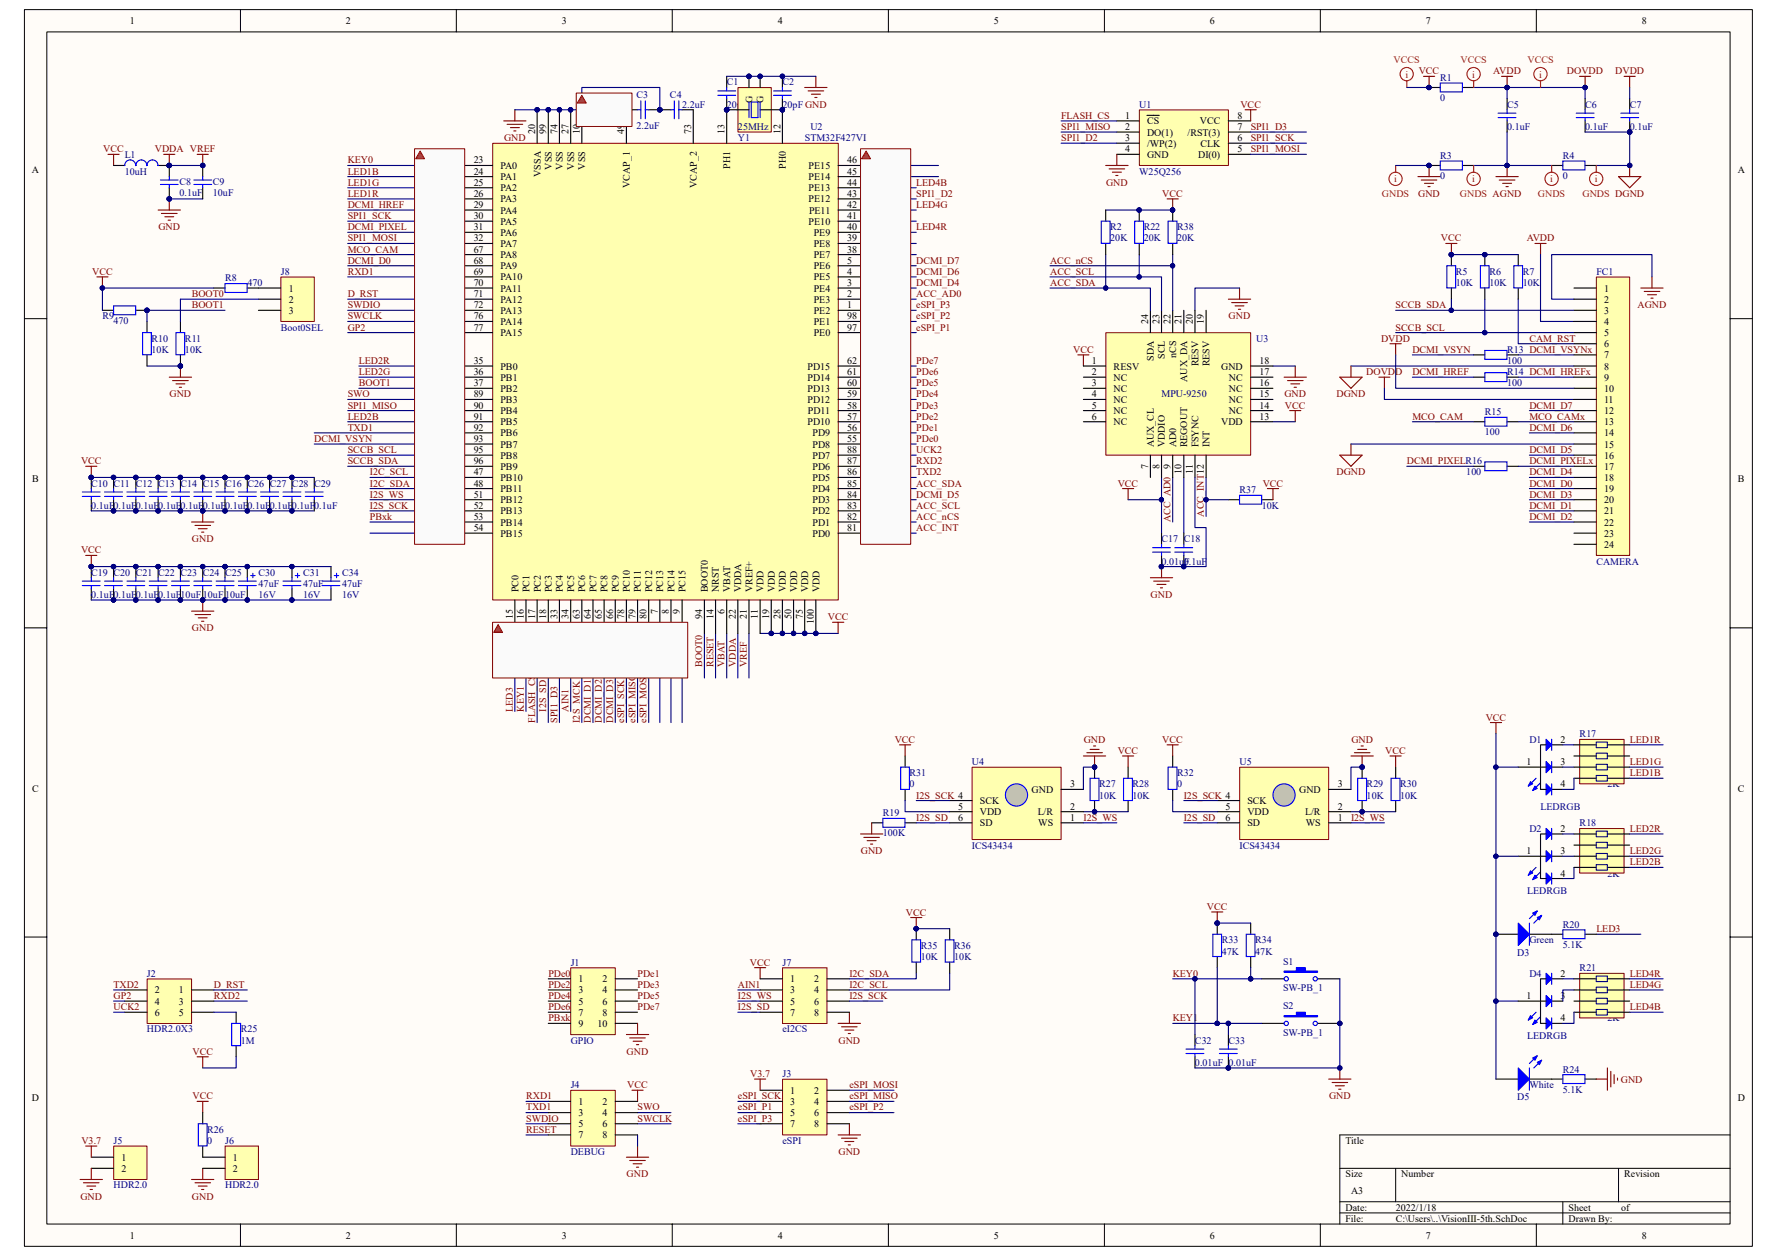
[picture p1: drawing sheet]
<svg xmlns="http://www.w3.org/2000/svg" width="297mm" height="210mm" viewBox="0 0 297 210" stroke-linecap="round" stroke-linejoin="round" font-family="sans-serif">
<defs><g id="words">
<g font-size="1.7">
<text x="21.7" y="4">1</text>
<text x="57.8" y="4">2</text>
<text x="93.9" y="4">3</text>
<text x="130" y="4">4</text>
<text x="166.1" y="4">5</text>
<text x="202.2" y="4">6</text>
<text x="238.4" y="4">7</text>
<text x="274.4" y="4">8</text>
<text x="125.8" y="17.2" transform="rotate(-90 125.8 17.2)">G</text>
<text x="127.6" y="17.2" transform="rotate(-90 127.6 17.2)">G</text>
<text x="89.4" y="22.5" transform="rotate(-90 89.4 22.5)">20</text>
<text x="91.3" y="22.5" transform="rotate(-90 91.3 22.5)">99</text>
<text x="93.2" y="22.5" transform="rotate(-90 93.2 22.5)">74</text>
<text x="95" y="22.5" transform="rotate(-90 95 22.5)">27</text>
<text x="96.9" y="22.5" transform="rotate(-90 96.9 22.5)">10</text>
<text x="104.3" y="22.5" transform="rotate(-90 104.3 22.5)">49</text>
<text x="115.5" y="22.5" transform="rotate(-90 115.5 22.5)">73</text>
<text x="121.1" y="22.5" transform="rotate(-90 121.1 22.5)">13</text>
<text x="130.4" y="22.5" transform="rotate(-90 130.4 22.5)">12</text>
<text x="188.1" y="19.9">1</text>
<text x="188.1" y="21.7">2</text>
<text x="188.1" y="23.6">3</text>
<text x="191.7" y="20.8">CS</text>
<text x="191.7" y="22.7">DO(1)</text>
<text x="198.5" y="22.7">/RST(3)</text>
<text x="200.6" y="20.8">VCC</text>
<text x="206.8" y="19.9">8</text>
<text x="206.8" y="21.7">7</text>
<text x="206.8" y="23.6">6</text>
<text x="5.3" y="29">A</text>
<text x="79.2" y="27.3">23</text>
<text x="79.2" y="29.2">24</text>
<text x="83.6" y="28.3">PA0</text>
<text x="90.4" y="29.6" transform="rotate(-90 90.4 29.6)">VSSA</text>
<text x="92.2" y="28.3" transform="rotate(-90 92.2 28.3)">VSS</text>
<text x="94.1" y="28.3" transform="rotate(-90 94.1 28.3)">VSS</text>
<text x="96" y="28.3" transform="rotate(-90 96 28.3)">VSS</text>
<text x="97.8" y="28.3" transform="rotate(-90 97.8 28.3)">VSS</text>
<text x="122" y="28.3" transform="rotate(-90 122 28.3)">PH1</text>
<text x="131.4" y="28.3" transform="rotate(-90 131.4 28.3)">PH0</text>
<text x="135.2" y="28.3">PE15</text>
<text x="141.6" y="29.2">45</text>
<text x="141.6" y="27.3">46</text>
<text x="188.1" y="25.5">4</text>
<text x="191.7" y="24.5">/WP(2)</text>
<text x="191.7" y="26.4">GND</text>
<text x="200.3" y="26.4">DI(0)</text>
<text x="200.7" y="24.5">CLK</text>
<text x="206.8" y="25.5">5</text>
<text x="290.5" y="29">A</text>
<text x="79.2" y="31.1">25</text>
<text x="79.2" y="32.9">26</text>
<text x="79.2" y="34.8">29</text>
<text x="83.6" y="30.1">PA1</text>
<text x="83.6" y="32">PA2</text>
<text x="83.6" y="33.8">PA3</text>
<text x="83.6" y="35.7">PA4</text>
<text x="105.3" y="31.4" transform="rotate(-90 105.3 31.4)">VCAP_1</text>
<text x="116.5" y="31.4" transform="rotate(-90 116.5 31.4)">VCAP_2</text>
<text x="135.2" y="33.8">PE12</text>
<text x="135.2" y="32">PE13</text>
<text x="135.2" y="30.1">PE14</text>
<text x="135.2" y="35.7">PE11</text>
<text x="141.6" y="34.8">42</text>
<text x="141.6" y="32.9">43</text>
<text x="141.6" y="31.1">44</text>
<text x="79.2" y="36.6">30</text>
<text x="79.2" y="38.5">31</text>
<text x="79.2" y="40.4">32</text>
<text x="83.6" y="37.6">PA5</text>
<text x="83.6" y="39.4">PA6</text>
<text x="83.6" y="41.3">PA7</text>
<text x="135.2" y="37.6">PE10</text>
<text x="136" y="41.3">PE8</text>
<text x="136" y="39.4">PE9</text>
<text x="141.6" y="40.4">39</text>
<text x="141.6" y="38.5">40</text>
<text x="141.6" y="36.6">41</text>
<text x="79.2" y="42.2">67</text>
<text x="79.2" y="44.1">68</text>
<text x="79.2" y="46">69</text>
<text x="79.2" y="47.8">70</text>
<text x="83.6" y="43.2">PA8</text>
<text x="83.6" y="45">PA9</text>
<text x="83.6" y="46.9">PA10</text>
<text x="136" y="46.9">PE5</text>
<text x="136" y="45">PE6</text>
<text x="136" y="43.2">PE7</text>
<text x="141.6" y="47.8">3</text>
<text x="141.6" y="46">4</text>
<text x="141.6" y="44.1">5</text>
<text x="141.6" y="42.2">38</text>
<text x="48.3" y="48.7">1</text>
<text x="48.3" y="50.6">2</text>
<text x="48.3" y="52.5">3</text>
<text x="79.2" y="49.7">71</text>
<text x="79.2" y="51.5">72</text>
<text x="79.2" y="53.4">76</text>
<text x="83.6" y="48.7">PA11</text>
<text x="83.6" y="50.6">PA12</text>
<text x="83.6" y="52.5">PA13</text>
<text x="136" y="52.5">PE2</text>
<text x="136" y="50.6">PE3</text>
<text x="136" y="48.7">PE4</text>
<text x="141.6" y="51.5">1</text>
<text x="141.6" y="49.7">2</text>
<text x="141.6" y="53.4">98</text>
<text x="268.1" y="48.7">1</text>
<text x="268.1" y="50.6">2</text>
<text x="268.1" y="52.5">3</text>
<text x="79.2" y="55.3">77</text>
<text x="83.6" y="54.3">PA14</text>
<text x="83.6" y="56.2">PA15</text>
<text x="136" y="56.2">PE0</text>
<text x="136" y="54.3">PE1</text>
<text x="141.6" y="55.3">97</text>
<text x="191.9" y="54.1" transform="rotate(-90 191.9 54.1)">24</text>
<text x="193.8" y="54.1" transform="rotate(-90 193.8 54.1)">23</text>
<text x="195.7" y="54.1" transform="rotate(-90 195.7 54.1)">22</text>
<text x="196.6" y="59.8" transform="rotate(-90 196.6 59.8)">nCS</text>
<text x="197.5" y="54.1" transform="rotate(-90 197.5 54.1)">21</text>
<text x="199.4" y="54.1" transform="rotate(-90 199.4 54.1)">20</text>
<text x="201.2" y="54.1" transform="rotate(-90 201.2 54.1)">19</text>
<text x="268.1" y="54.3">4</text>
<text x="268.1" y="56.2">5</text>
<text x="268.1" y="58.1">6</text>
<text x="268.1" y="59.9">7</text>
<text x="79.2" y="60.9">35</text>
<text x="79.2" y="62.7">36</text>
<text x="79.2" y="64.6">37</text>
<text x="83.6" y="61.8">PB0</text>
<text x="83.6" y="63.6">PB1</text>
<text x="83.6" y="65.5">PB2</text>
<text x="135" y="65.5">PD13</text>
<text x="135" y="63.6">PD14</text>
<text x="135" y="61.8">PD15</text>
<text x="141.6" y="64.6">60</text>
<text x="141.6" y="62.7">61</text>
<text x="141.6" y="60.9">62</text>
<text x="182.5" y="60.9">1</text>
<text x="182.5" y="62.7">2</text>
<text x="182.5" y="64.6">3</text>
<text x="186.2" y="61.8">RESV</text>
<text x="186.2" y="63.6">NC</text>
<text x="186.2" y="65.5">NC</text>
<text x="192.9" y="60.3" transform="rotate(-90 192.9 60.3)">SDA</text>
<text x="194.7" y="60" transform="rotate(-90 194.7 60)">SCL</text>
<text x="198.5" y="63.8" transform="rotate(-90 198.5 63.8)">AUX_DA</text>
<text x="200.3" y="61.2" transform="rotate(-90 200.3 61.2)">RESV</text>
<text x="202.2" y="61.2" transform="rotate(-90 202.2 61.2)">RESV</text>
<text x="204.1" y="61.8">GND</text>
<text x="205.4" y="65.5">NC</text>
<text x="205.4" y="63.6">NC</text>
<text x="210.6" y="64.6">16</text>
<text x="210.6" y="62.7">17</text>
<text x="210.6" y="60.9">18</text>
<text x="268.1" y="61.8">8</text>
<text x="268.1" y="63.6">9</text>
<text x="268.1" y="65.5">10</text>
<text x="79.2" y="66.4">89</text>
<text x="79.2" y="68.3">90</text>
<text x="79.2" y="70.2">91</text>
<text x="83.6" y="67.4">PB3</text>
<text x="83.6" y="69.2">PB4</text>
<text x="83.6" y="71.1">PB5</text>
<text x="135" y="71.1">PD10</text>
<text x="135" y="67.4">PD12</text>
<text x="135" y="69.2">PD11</text>
<text x="141.6" y="68.3">58</text>
<text x="141.6" y="70.2">57</text>
<text x="141.6" y="66.4">59</text>
<text x="182.5" y="66.4">4</text>
<text x="182.5" y="68.3">5</text>
<text x="182.5" y="70.2">6</text>
<text x="186.2" y="67.4">NC</text>
<text x="186.2" y="69.2">NC</text>
<text x="186.2" y="71.1">NC</text>
<text x="204.1" y="71.1">VDD</text>
<text x="205.4" y="69.2">NC</text>
<text x="205.4" y="67.4">NC</text>
<text x="210.6" y="70.2">13</text>
<text x="210.6" y="68.3">14</text>
<text x="210.6" y="66.4">15</text>
<text x="268.1" y="67.4">11</text>
<text x="268.1" y="69.2">12</text>
<text x="268.1" y="71.1">13</text>
<text x="79.2" y="72">92</text>
<text x="79.2" y="73.9">93</text>
<text x="79.2" y="75.8">95</text>
<text x="79.2" y="77.6">96</text>
<text x="83.6" y="73">PB6</text>
<text x="83.6" y="74.8">PB7</text>
<text x="83.6" y="76.7">PB8</text>
<text x="135.8" y="74.8">PD8</text>
<text x="135.8" y="73">PD9</text>
<text x="135.8" y="76.7">PD7</text>
<text x="141.6" y="73.9">55</text>
<text x="141.6" y="72">56</text>
<text x="141.6" y="77.6">87</text>
<text x="141.6" y="75.8">88</text>
<text x="192.9" y="74.8" transform="rotate(-90 192.9 74.8)">AUX_CL</text>
<text x="194.7" y="74.8" transform="rotate(-90 194.7 74.8)">VDDIO</text>
<text x="196.6" y="74.8" transform="rotate(-90 196.6 74.8)">AD0</text>
<text x="198.5" y="74.8" transform="rotate(-90 198.5 74.8)">REGOUT</text>
<text x="200.3" y="74.8" transform="rotate(-90 200.3 74.8)">FSYNC</text>
<text x="202.2" y="74.8" transform="rotate(-90 202.2 74.8)">INT</text>
<text x="268.1" y="73">14</text>
<text x="268.1" y="74.8">15</text>
<text x="268.1" y="76.7">16</text>
<text x="5.4" y="80.6">B</text>
<text x="79.2" y="79.5">47</text>
<text x="79.2" y="81.3">48</text>
<text x="79.2" y="83.2">51</text>
<text x="83.6" y="80.4">PB10</text>
<text x="83.6" y="82.3">PB11</text>
<text x="83.6" y="78.5">PB9</text>
<text x="135.8" y="82.3">PD4</text>
<text x="135.8" y="80.4">PD5</text>
<text x="135.8" y="78.5">PD6</text>
<text x="141.6" y="83.2">84</text>
<text x="141.6" y="81.3">85</text>
<text x="141.6" y="79.5">86</text>
<text x="191.9" y="78.4" transform="rotate(-90 191.9 78.4)">7</text>
<text x="193.8" y="78.4" transform="rotate(-90 193.8 78.4)">8</text>
<text x="195.7" y="78.4" transform="rotate(-90 195.7 78.4)">9</text>
<text x="197.5" y="79.3" transform="rotate(-90 197.5 79.3)">10</text>
<text x="199.4" y="79.2" transform="rotate(-90 199.4 79.2)">11</text>
<text x="268.1" y="78.5">17</text>
<text x="268.1" y="80.4">18</text>
<text x="268.1" y="82.3">19</text>
<text x="290.5" y="80.6">B</text>
<text x="79.2" y="85.1">52</text>
<text x="79.2" y="86.9">53</text>
<text x="79.2" y="88.8">54</text>
<text x="83.6" y="84.1">PB12</text>
<text x="83.6" y="86">PB13</text>
<text x="83.6" y="87.9">PB14</text>
<text x="83.6" y="89.7">PB15</text>
<text x="135.8" y="89.7">PD0</text>
<text x="135.8" y="87.9">PD1</text>
<text x="135.8" y="86">PD2</text>
<text x="135.8" y="84.1">PD3</text>
<text x="141.6" y="88.8">81</text>
<text x="141.6" y="86.9">82</text>
<text x="141.6" y="85.1">83</text>
<text x="268.1" y="84.1">20</text>
<text x="268.1" y="86">21</text>
<text x="268.1" y="87.9">22</text>
<text x="268.1" y="89.7">23</text>
<text x="268.1" y="91.6">24</text>
<text x="86.7" y="99" transform="rotate(-90 86.7 99)">PC0</text>
<text x="88.5" y="99" transform="rotate(-90 88.5 99)">PC1</text>
<text x="90.4" y="99" transform="rotate(-90 90.4 99)">PC2</text>
<text x="92.2" y="99" transform="rotate(-90 92.2 99)">PC3</text>
<text x="94.1" y="99" transform="rotate(-90 94.1 99)">PC4</text>
<text x="96" y="99" transform="rotate(-90 96 99)">PC5</text>
<text x="97.8" y="99" transform="rotate(-90 97.8 99)">PC6</text>
<text x="99.7" y="99" transform="rotate(-90 99.7 99)">PC7</text>
<text x="101.6" y="99" transform="rotate(-90 101.6 99)">PC8</text>
<text x="103.4" y="99" transform="rotate(-90 103.4 99)">PC9</text>
<text x="105.3" y="99" transform="rotate(-90 105.3 99)">PC10</text>
<text x="107.1" y="99" transform="rotate(-90 107.1 99)">PC11</text>
<text x="109" y="99" transform="rotate(-90 109 99)">PC12</text>
<text x="110.9" y="99" transform="rotate(-90 110.9 99)">PC13</text>
<text x="112.7" y="99" transform="rotate(-90 112.7 99)">PC14</text>
<text x="114.6" y="99" transform="rotate(-90 114.6 99)">PC15</text>
<text x="118.3" y="99" transform="rotate(-90 118.3 99)">BOOT0</text>
<text x="120.2" y="99" transform="rotate(-90 120.2 99)">NRST</text>
<text x="122" y="99" transform="rotate(-90 122 99)">VBAT</text>
<text x="123.9" y="99" transform="rotate(-90 123.9 99)">VDDA</text>
<text x="125.8" y="99" transform="rotate(-90 125.8 99)">VREF+</text>
<text x="127.6" y="99" transform="rotate(-90 127.6 99)">VDD</text>
<text x="129.5" y="99" transform="rotate(-90 129.5 99)">VDD</text>
<text x="131.4" y="99" transform="rotate(-90 131.4 99)">VDD</text>
<text x="133.2" y="99" transform="rotate(-90 133.2 99)">VDD</text>
<text x="135.1" y="99" transform="rotate(-90 135.1 99)">VDD</text>
<text x="137" y="99" transform="rotate(-90 137 99)">VDD</text>
<text x="85.7" y="103.5" transform="rotate(-90 85.7 103.5)">15</text>
<text x="87.6" y="103.5" transform="rotate(-90 87.6 103.5)">16</text>
<text x="89.4" y="103.5" transform="rotate(-90 89.4 103.5)">17</text>
<text x="91.3" y="103.5" transform="rotate(-90 91.3 103.5)">18</text>
<text x="93.2" y="103.5" transform="rotate(-90 93.2 103.5)">33</text>
<text x="95" y="103.5" transform="rotate(-90 95 103.5)">34</text>
<text x="96.9" y="103.5" transform="rotate(-90 96.9 103.5)">63</text>
<text x="98.8" y="103.5" transform="rotate(-90 98.8 103.5)">64</text>
<text x="100.6" y="103.5" transform="rotate(-90 100.6 103.5)">65</text>
<text x="102.5" y="103.5" transform="rotate(-90 102.5 103.5)">66</text>
<text x="104.3" y="103.5" transform="rotate(-90 104.3 103.5)">78</text>
<text x="106.2" y="103.5" transform="rotate(-90 106.2 103.5)">79</text>
<text x="108.1" y="103.5" transform="rotate(-90 108.1 103.5)">80</text>
<text x="109.9" y="102.7" transform="rotate(-90 109.9 102.7)">7</text>
<text x="111.8" y="102.7" transform="rotate(-90 111.8 102.7)">8</text>
<text x="113.7" y="102.7" transform="rotate(-90 113.7 102.7)">9</text>
<text x="117.4" y="103.5" transform="rotate(-90 117.4 103.5)">94</text>
<text x="119.2" y="103.5" transform="rotate(-90 119.2 103.5)">14</text>
<text x="121.1" y="102.7" transform="rotate(-90 121.1 102.7)">6</text>
<text x="123" y="103.5" transform="rotate(-90 123 103.5)">22</text>
<text x="124.8" y="103.5" transform="rotate(-90 124.8 103.5)">21</text>
<text x="126.7" y="103.4" transform="rotate(-90 126.7 103.4)">11</text>
<text x="128.6" y="103.5" transform="rotate(-90 128.6 103.5)">19</text>
<text x="130.4" y="103.5" transform="rotate(-90 130.4 103.5)">28</text>
<text x="132.3" y="103.5" transform="rotate(-90 132.3 103.5)">50</text>
<text x="134.2" y="103.5" transform="rotate(-90 134.2 103.5)">75</text>
<text x="136" y="104.4" transform="rotate(-90 136 104.4)">100</text>
<text x="260.9" y="124.2">2</text>
<text x="178.9" y="131.6">3</text>
<text x="223.6" y="131.6">3</text>
<text x="255.2" y="127.9">1</text>
<text x="260.9" y="131.6">4</text>
<text x="260.9" y="127.9">3</text>
<text x="5.4" y="132.3">C</text>
<text x="160.1" y="137.2">6</text>
<text x="160.1" y="135.4">5</text>
<text x="163.8" y="134.4">SCK</text>
<text x="163.8" y="136.3">VDD</text>
<text x="172.4" y="132.6">GND</text>
<text x="173.5" y="136.3">L/R</text>
<text x="178.9" y="137.2">1</text>
<text x="178.9" y="135.4">2</text>
<text x="204.9" y="137.2">6</text>
<text x="204.9" y="135.4">5</text>
<text x="208.5" y="134.4">SCK</text>
<text x="208.5" y="136.3">VDD</text>
<text x="217.2" y="132.6">GND</text>
<text x="218.2" y="136.3">L/R</text>
<text x="223.6" y="137.2">1</text>
<text x="223.6" y="135.4">2</text>
<text x="290.5" y="132.3">C</text>
<text x="163.8" y="138.2">SD</text>
<text x="173.6" y="138.2">WS</text>
<text x="208.5" y="138.2">SD</text>
<text x="218.3" y="138.2">WS</text>
<text x="255.2" y="142.8">1</text>
<text x="260.9" y="139.1">2</text>
<text x="260.9" y="142.8">3</text>
<text x="260.9" y="146.5">4</text>
<text x="25.9" y="166.1">2</text>
<text x="25.9" y="168">4</text>
<text x="29.9" y="166.1">1</text>
<text x="29.9" y="168">3</text>
<text x="96.7" y="164.2">1</text>
<text x="96.7" y="166.1">3</text>
<text x="96.7" y="168">5</text>
<text x="100.7" y="164.2">2</text>
<text x="100.7" y="166.1">4</text>
<text x="100.7" y="168">6</text>
<text x="132.1" y="164.2">1</text>
<text x="132.1" y="166.1">3</text>
<text x="132.1" y="168">5</text>
<text x="136.1" y="164.2">2</text>
<text x="136.1" y="166.1">4</text>
<text x="136.1" y="168">6</text>
<text x="255.2" y="167">1</text>
<text x="260.9" y="163.3">2</text>
<text x="260.9" y="167">3</text>
<text x="25.9" y="169.8">6</text>
<text x="29.9" y="169.8">5</text>
<text x="96.7" y="169.8">7</text>
<text x="96.7" y="171.7">9</text>
<text x="99.9" y="171.7">10</text>
<text x="100.7" y="169.8">8</text>
<text x="132.1" y="169.8">7</text>
<text x="136.1" y="169.8">8</text>
<text x="260.9" y="170.8">4</text>
<text x="5.3" y="184">D</text>
<text x="96.7" y="184.7">1</text>
<text x="100.7" y="184.7">2</text>
<text x="132.1" y="182.9">1</text>
<text x="132.1" y="184.7">3</text>
<text x="136.1" y="182.9">2</text>
<text x="136.1" y="184.7">4</text>
<text x="290.5" y="184">D</text>
<text x="96.7" y="186.6">3</text>
<text x="96.7" y="188.4">5</text>
<text x="96.7" y="190.3">7</text>
<text x="100.7" y="186.6">4</text>
<text x="100.7" y="188.4">6</text>
<text x="100.7" y="190.3">8</text>
<text x="132.1" y="186.6">5</text>
<text x="132.1" y="188.4">7</text>
<text x="136.1" y="186.6">6</text>
<text x="136.1" y="188.4">8</text>
<text x="224.9" y="191.2">Title</text>
<text x="20.3" y="194">1</text>
<text x="20.3" y="195.9">2</text>
<text x="38.9" y="194">1</text>
<text x="38.9" y="195.9">2</text>
<text x="224.9" y="196.8">Size</text>
<text x="234.2" y="196.8">Number</text>
<text x="271.5" y="196.8">Revision</text>
<text x="224.9" y="202.4">Date:</text>
<text x="225.8" y="199.6">A3</text>
<text x="233.3" y="202.4">2022/1/18</text>
<text x="262.2" y="202.4">Sheet</text>
<text x="271" y="202.4">of</text>
<text x="21.7" y="207.1">1</text>
<text x="57.8" y="207.1">2</text>
<text x="93.9" y="207.1">3</text>
<text x="130" y="207.1">4</text>
<text x="166.1" y="207.1">5</text>
<text x="202.2" y="207.1">6</text>
<text x="224.9" y="204.3">File:</text>
<text x="233.3" y="204.3">C:\Users\..\VisionIII-5th.SchDoc</text>
<text x="238.4" y="207.1">7</text>
<text x="262.2" y="204.3">Drawn By:</text>
<text x="274.4" y="207.1">8</text>
</g>
<g font-size="1.7" fill="#f00">
<text x="233" y="10.6">VCCS</text>
<text x="244.1" y="10.6">VCCS</text>
<text x="255.3" y="10.6">VCCS</text>
<text x="234.9" y="13">i</text>
<text x="246.1" y="13">i</text>
<text x="257.3" y="13">i</text>
<text x="231" y="32.9">GNDS</text>
<text x="233.1" y="30.5">i</text>
<text x="244" y="32.9">GNDS AGND</text>
<text x="246.1" y="30.5">i</text>
<text x="257.1" y="32.9">GNDS</text>
<text x="259.1" y="30.5">i</text>
<text x="264.5" y="32.9">GNDS DGND</text>
<text x="266.6" y="30.5">i</text>
</g>
<g font-size="1.7" fill="#000080">
<text x="106.4" y="16.3">C3</text>
<text x="112" y="16.3">C4</text>
<text x="121.5" y="14.3">C1</text>
<text x="130.8" y="14.3">C2</text>
<text x="240.7" y="16.9">0</text>
<text x="240.7" y="13.5">R1</text>
<text x="106.4" y="21.5">2.2uF</text>
<text x="114" y="18">2.2uF</text>
<text x="121.5" y="18">20pF</text>
<text x="123.4" y="21.7">25MHz</text>
<text x="123.4" y="23.6">Y1</text>
<text x="130.8" y="18">20pF GND</text>
<text x="134.5" y="23.6">STM32F427VI</text>
<text x="135.5" y="21.7">U2</text>
<text x="190.4" y="18">U1</text>
<text x="251.9" y="21.7">0.1uF</text>
<text x="251.9" y="18">C5</text>
<text x="265" y="21.7">0.1uF</text>
<text x="265" y="18">C6</text>
<text x="272.4" y="21.7">0.1uF</text>
<text x="272.4" y="18">C7</text>
<text x="20.8" y="29.2">10uH</text>
<text x="20.8" y="26.4">L1</text>
<text x="190.4" y="29.2">W25Q256</text>
<text x="240.7" y="29.9">0</text>
<text x="240.7" y="26.6">R3</text>
<text x="261.3" y="29.9">0</text>
<text x="261.3" y="26.6">R4</text>
<text x="30" y="32.7">0.1uF</text>
<text x="30" y="30.9">C8</text>
<text x="35.6" y="32.7">10uF</text>
<text x="35.6" y="30.9">C9</text>
<text x="185.6" y="40.4">20K</text>
<text x="185.6" y="38.5">R2</text>
<text x="191.2" y="40.4">20K</text>
<text x="191.2" y="38.5">R22</text>
<text x="196.8" y="40.4">20K</text>
<text x="196.8" y="38.5">R38</text>
<text x="37.6" y="47.1">R8</text>
<text x="41.4" y="47.8">470</text>
<text x="46.9" y="46">J8</text>
<text x="243.3" y="47.8">10K</text>
<text x="243.3" y="46">R5</text>
<text x="249" y="47.8">10K</text>
<text x="249" y="46">R6</text>
<text x="254.5" y="47.8">10K</text>
<text x="254.5" y="46">R7</text>
<text x="266.8" y="46">FC1</text>
<text x="17.1" y="53.4">R9</text>
<text x="19" y="54.1">470</text>
<text x="25.3" y="59">10K</text>
<text x="25.3" y="57.1">R10</text>
<text x="30.9" y="59">10K</text>
<text x="30.9" y="57.1">R11</text>
<text x="46.9" y="55.3">Boot0SEL</text>
<text x="210" y="57.1">U3</text>
<text x="251.9" y="59">R13 DCMI_VSYNx</text>
<text x="251.9" y="64.6">100</text>
<text x="251.9" y="62.7">R14 DCMI_HREFx</text>
<text x="251.9" y="60.9">100</text>
<text x="194.2" y="66.4">MPU-9250</text>
<text x="248.2" y="69.4">R15</text>
<text x="248.2" y="72.8">100</text>
<text x="15.3" y="81.3">C10 C11 C12 C13 C14 C15 C16 C26 C27 C28 C29</text>
<text x="207.2" y="82.4">R37</text>
<text x="245.1" y="79.5">100</text>
<text x="15.3" y="85.1">0.1uF0.1uF0.1uF0.1uF0.1uF0.1uF0.1uF0.1uF0.1uF0.1uF0.1uF</text>
<text x="210.9" y="85.1">10K</text>
<text x="194.2" y="94.4">0.01uF</text>
<text x="194.2" y="90.7">C17 C18</text>
<text x="197.9" y="94.4">0.1uF</text>
<text x="266.8" y="94.4">CAMERA</text>
<text x="15.3" y="100">0.1uF0.1uF0.1uF0.1uF10uF10uF10uF</text>
<text x="15.3" y="96.2">C19 C20 C21 C22 C23 C24 C25</text>
<text x="43.2" y="98.1">47uF</text>
<text x="43.2" y="100">16V</text>
<text x="43.2" y="96.2">C30</text>
<text x="50.7" y="98.1">47uF</text>
<text x="50.7" y="100">16V</text>
<text x="50.7" y="96.2">C31</text>
<text x="57.2" y="98.1">47uF</text>
<text x="57.2" y="100">16V</text>
<text x="57.2" y="96.2">C34</text>
<text x="255.6" y="124.2">D1</text>
<text x="264.1" y="123.3">R17</text>
<text x="152" y="131.6">0</text>
<text x="152" y="129.8">R31</text>
<text x="162.5" y="127.9">U4</text>
<text x="183.7" y="131.6">R27</text>
<text x="189.3" y="131.6">R28</text>
<text x="196.8" y="131.6">0</text>
<text x="196.8" y="129.8">R32</text>
<text x="207.2" y="127.9">U5</text>
<text x="228.4" y="131.6">R29</text>
<text x="234" y="131.6">R30</text>
<text x="268.7" y="131.6">2K</text>
<text x="147.6" y="136.5">R19</text>
<text x="183.7" y="133.5">10K</text>
<text x="189.3" y="133.5">10K</text>
<text x="228.4" y="133.5">10K</text>
<text x="234" y="133.5">10K</text>
<text x="257.5" y="135.4">LEDRGB</text>
<text x="147.6" y="139.8">100K</text>
<text x="162.5" y="141.9">ICS43434</text>
<text x="207.2" y="141.9">ICS43434</text>
<text x="255.6" y="139.1">D2</text>
<text x="264.1" y="138.2">R18</text>
<text x="255.3" y="149.5">LEDRGB</text>
<text x="268.7" y="146.5">2K</text>
<text x="261.3" y="155.1">R20</text>
<text x="95.4" y="161.4">J1</text>
<text x="130.8" y="161.4">J7</text>
<text x="153.9" y="160.5">10K</text>
<text x="153.9" y="158.6">R35</text>
<text x="159.5" y="160.5">10K</text>
<text x="159.5" y="158.6">R36</text>
<text x="204.2" y="159.6">47K</text>
<text x="204.2" y="157.7">R33</text>
<text x="209.8" y="159.6">47K</text>
<text x="209.8" y="157.7">R34</text>
<text x="214.5" y="161.2">S1</text>
<text x="253.6" y="159.8">D3</text>
<text x="255.6" y="157.7">Green</text>
<text x="261.3" y="158.5">5.1K</text>
<text x="24.6" y="163.3">J2</text>
<text x="214.5" y="165.7">SW-PB_1</text>
<text x="255.6" y="163.3">D4</text>
<text x="264.1" y="162.4">R21</text>
<text x="24.6" y="172.6">HDR2.0X3</text>
<text x="40.2" y="172.6">R25</text>
<text x="130.8" y="172.6">eI2CS</text>
<text x="214.5" y="168.7">S2</text>
<text x="214.5" y="173.2">SW-PB_1</text>
<text x="255.3" y="173.7">LEDRGB</text>
<text x="268.7" y="170.8">2K</text>
<text x="40.2" y="174.5">1M</text>
<text x="95.4" y="174.5">GPIO</text>
<text x="199.7" y="178.2">0.01uF 0.01uF</text>
<text x="199.7" y="174.5">C32</text>
<text x="205.3" y="174.5">C33</text>
<text x="261.3" y="179.3">R24</text>
<text x="95.4" y="181.9">J4</text>
<text x="130.8" y="180.1">J3</text>
<text x="253.6" y="184">D5</text>
<text x="255.6" y="181.9">White</text>
<text x="261.3" y="182.7">5.1K</text>
<text x="19" y="191.2">J5</text>
<text x="34.6" y="191.2">0</text>
<text x="34.6" y="189.4">R26</text>
<text x="37.6" y="191.2">J6</text>
<text x="130.8" y="191.2">eSPI</text>
<text x="95.4" y="193.1">DEBUG</text>
<text x="19" y="198.7">HDR2.0</text>
<text x="37.6" y="198.7">HDR2.0</text>
</g>
<g font-size="1.7" fill="#800000">
<text x="237.1" y="12.4">VCC</text>
<text x="249.6" y="12.4">AVDD</text>
<text x="261.9" y="12.4">DOVDD</text>
<text x="270" y="12.4">DVDD</text>
<text x="84.3" y="23.6">GND</text>
<text x="177.4" y="21.7">SPI1_MISO</text>
<text x="177.4" y="19.9">FLASH_CS</text>
<text x="177.4" y="23.6">SPI1_D2</text>
<text x="207.3" y="18">VCC</text>
<text x="209.1" y="23.6">SPI1_SCK</text>
<text x="209.1" y="21.7">SPI1_D3</text>
<text x="17.3" y="25.5">VCC</text>
<text x="25.9" y="25.5">VDDA VREF</text>
<text x="58.1" y="27.3">KEY0</text>
<text x="58.1" y="29.2">LED1B</text>
<text x="209.1" y="25.5">SPI1_MOSI</text>
<text x="58.1" y="32.9">LED1R</text>
<text x="58.1" y="31.1">LED1G</text>
<text x="58.1" y="34.8">DCMI_HREF</text>
<text x="153.2" y="34.8">LED4G</text>
<text x="153.2" y="31.1">LED4B</text>
<text x="153.2" y="32.9">SPI1_D2</text>
<text x="184.9" y="31.1">GND</text>
<text x="194.3" y="32.9">VCC</text>
<text x="237.1" y="32.9">GND</text>
<text x="26.5" y="38.5">GND</text>
<text x="58.1" y="36.6">SPI1_SCK</text>
<text x="58.1" y="40.4">SPI1_MOSI</text>
<text x="58.1" y="38.5">DCMI_PIXEL</text>
<text x="153.2" y="38.5">LED4R</text>
<text x="240.9" y="40.4">VCC</text>
<text x="255.2" y="40.4">AVDD</text>
<text x="15.4" y="46">VCC</text>
<text x="58.1" y="46">RXD1</text>
<text x="58.1" y="42.2">MCO_CAM</text>
<text x="58.1" y="44.1">DCMI_D0</text>
<text x="153.2" y="47.8">DCMI_D4</text>
<text x="153.2" y="46">DCMI_D6</text>
<text x="153.2" y="44.1">DCMI_D7</text>
<text x="175.5" y="46">ACC_SCL</text>
<text x="175.5" y="47.8">ACC_SDA</text>
<text x="175.5" y="44.1">ACC_nCS</text>
<text x="32" y="49.7">BOOT0</text>
<text x="32" y="51.5">BOOT1</text>
<text x="58.1" y="51.5">SWDIO</text>
<text x="58.1" y="53.4">SWCLK</text>
<text x="58.1" y="49.7">D_RST</text>
<text x="153.2" y="51.5">eSPI_P3</text>
<text x="153.2" y="49.7">ACC_AD0</text>
<text x="153.2" y="53.4">eSPI_P2</text>
<text x="205.4" y="53.4">GND</text>
<text x="233.3" y="51.5">SCCB_SDA</text>
<text x="273.7" y="51.5">AGND</text>
<text x="58.1" y="55.3">GP2</text>
<text x="153.2" y="55.3">eSPI_P1</text>
<text x="179.4" y="59">VCC</text>
<text x="230.9" y="57.1">DVDD</text>
<text x="233.3" y="55.3">SCCB_SCL</text>
<text x="236.1" y="59">DCMI_VSYN</text>
<text x="255.6" y="57.1">CAM_RST</text>
<text x="60" y="64.6">BOOT1</text>
<text x="60" y="60.9">LED2R</text>
<text x="60" y="62.7">LED2G</text>
<text x="153.2" y="64.6">PDe5</text>
<text x="153.2" y="62.7">PDe6</text>
<text x="153.2" y="60.9">PDe7</text>
<text x="228.4" y="62.7">DOVDD</text>
<text x="236.1" y="62.7">DCMI_HREF</text>
<text x="28.3" y="66.4">GND</text>
<text x="58.1" y="68.3">SPI1_MISO</text>
<text x="58.1" y="70.2">LED2B</text>
<text x="58.1" y="66.4">SWO</text>
<text x="153.2" y="70.2">PDe2</text>
<text x="153.2" y="68.3">PDe3</text>
<text x="153.2" y="66.4">PDe4</text>
<text x="214.7" y="66.4">GND</text>
<text x="214.8" y="68.3">VCC</text>
<text x="223.4" y="66.4">DGND</text>
<text x="236.1" y="70.2">MCO_CAM</text>
<text x="255.6" y="70.2">MCO_CAMx</text>
<text x="255.6" y="68.3">DCMI_D7</text>
<text x="13.5" y="77.6">VCC</text>
<text x="52.5" y="73.9">DCMI_VSYN</text>
<text x="58.1" y="72">TXD1</text>
<text x="58.1" y="75.8">SCCB_SCL</text>
<text x="58.1" y="77.6">SCCB_SDA</text>
<text x="153.2" y="73.9">PDe0</text>
<text x="153.2" y="72">PDe1</text>
<text x="153.2" y="77.6">RXD2</text>
<text x="153.2" y="75.8">UCK2</text>
<text x="235.2" y="77.6">DCMI_PIXELR16</text>
<text x="255.6" y="77.6">DCMI_PIXELx</text>
<text x="255.6" y="75.8">DCMI_D5</text>
<text x="255.6" y="72">DCMI_D6</text>
<text x="61.8" y="83.2">I2S_WS</text>
<text x="61.8" y="79.5">I2C_SCL</text>
<text x="61.8" y="81.3">I2C_SDA</text>
<text x="153.2" y="81.3">ACC_SDA</text>
<text x="153.2" y="83.2">DCMI_D5</text>
<text x="153.2" y="79.5">TXD2</text>
<text x="186.8" y="81.3">VCC</text>
<text x="211.1" y="81.3">VCC</text>
<text x="223.4" y="79.5">DGND</text>
<text x="255.6" y="81.3">DCMI_D0</text>
<text x="255.6" y="83.2">DCMI_D3</text>
<text x="255.6" y="79.5">DCMI_D4</text>
<text x="61.8" y="85.1">I2S_SCK</text>
<text x="61.8" y="86.9">PBxk</text>
<text x="153.2" y="85.1">ACC_SCL</text>
<text x="153.2" y="88.8">ACC_INT</text>
<text x="153.2" y="86.9">ACC_nCS</text>
<text x="195.7" y="87.3" transform="rotate(-90 195.7 87.3)">ACC_AD0</text>
<text x="201.2" y="86.4" transform="rotate(-90 201.2 86.4)">ACC_INT12</text>
<text x="255.6" y="85.1">DCMI_D1</text>
<text x="255.6" y="86.9">DCMI_D2</text>
<text x="13.5" y="92.5">VCC</text>
<text x="32.1" y="90.7">GND</text>
<text x="192.3" y="100">GND</text>
<text x="32.1" y="105.6">GND</text>
<text x="138.4" y="103.7">VCC</text>
<text x="117.4" y="111.5" transform="rotate(-90 117.4 111.5)">BOOT0</text>
<text x="119.2" y="111.5" transform="rotate(-90 119.2 111.5)">RESET</text>
<text x="121.1" y="111.5" transform="rotate(-90 121.1 111.5)">VBAT</text>
<text x="123" y="111.5" transform="rotate(-90 123 111.5)">VDDA</text>
<text x="124.8" y="111.5" transform="rotate(-90 124.8 111.5)">VREF</text>
<text x="85.7" y="119" transform="rotate(-90 85.7 119)">LED3</text>
<text x="87.6" y="119" transform="rotate(-90 87.6 119)">KEY1</text>
<text x="91.3" y="119" transform="rotate(-90 91.3 119)">I2S_SD</text>
<text x="95" y="119" transform="rotate(-90 95 119)">AIN1</text>
<text x="89.4" y="120.8" transform="rotate(-90 89.4 120.8)">FLASH_CS</text>
<text x="93.2" y="120.8" transform="rotate(-90 93.2 120.8)">SPI1_D3</text>
<text x="96.9" y="120.8" transform="rotate(-90 96.9 120.8)">I2S_MCK</text>
<text x="98.8" y="120.8" transform="rotate(-90 98.8 120.8)">DCMI_D1</text>
<text x="100.6" y="120.8" transform="rotate(-90 100.6 120.8)">DCMI_D2</text>
<text x="102.5" y="120.8" transform="rotate(-90 102.5 120.8)">DCMI_D3</text>
<text x="104.3" y="120.8" transform="rotate(-90 104.3 120.8)">eSPI_SCK</text>
<text x="106.2" y="120.8" transform="rotate(-90 106.2 120.8)">eSPI_MISO</text>
<text x="108.1" y="120.8" transform="rotate(-90 108.1 120.8)">eSPI_MOSI PC12</text>
<text x="149.6" y="124.2">VCC</text>
<text x="181.2" y="124.2">GND</text>
<text x="194.3" y="124.2">VCC</text>
<text x="225.9" y="124.2">GND</text>
<text x="248.3" y="120.5">VCC</text>
<text x="272.4" y="124.2">LED1R</text>
<text x="186.8" y="126">VCC</text>
<text x="231.6" y="126">VCC</text>
<text x="272.4" y="127.9">LED1G</text>
<text x="272.4" y="129.8">LED1B</text>
<text x="153.2" y="137.2">I2S_SD</text>
<text x="153.2" y="133.5">I2S_SCK 4</text>
<text x="181.1" y="137.2">I2S_WS</text>
<text x="197.9" y="137.2">I2S_SD</text>
<text x="197.9" y="133.5">I2S_SCK 4</text>
<text x="225.8" y="137.2">I2S_WS</text>
<text x="143.9" y="142.8">GND</text>
<text x="272.4" y="139.1">LED2R</text>
<text x="272.4" y="142.8">LED2G</text>
<text x="272.4" y="144.7">LED2B</text>
<text x="151.4" y="153.1">VCC</text>
<text x="201.8" y="152.1">VCC</text>
<text x="266.8" y="155.9">LED3</text>
<text x="125.3" y="161.4">VCC</text>
<text x="19" y="167">GP2</text>
<text x="19" y="165.2">TXD2</text>
<text x="35.8" y="165.2">D_RST</text>
<text x="35.8" y="167">RXD2</text>
<text x="91.7" y="163.3">PDe0</text>
<text x="91.7" y="165.2">PDe2</text>
<text x="91.7" y="167">PDe4</text>
<text x="106.6" y="163.3">PDe1</text>
<text x="106.6" y="165.2">PDe3</text>
<text x="106.6" y="167">PDe5</text>
<text x="123.4" y="167">I2S_WS</text>
<text x="123.4" y="165.2">AIN1</text>
<text x="142" y="167">I2S_SCK</text>
<text x="142" y="165.2">I2C_SCL</text>
<text x="142" y="163.3">I2C_SDA</text>
<text x="196" y="163.3">KEY0</text>
<text x="272.4" y="163.3">LED4R</text>
<text x="272.4" y="165.2">LED4G</text>
<text x="19" y="168.9">UCK2</text>
<text x="91.7" y="170.8">PBxk</text>
<text x="91.7" y="168.9">PDe6</text>
<text x="106.6" y="168.9">PDe7</text>
<text x="123.4" y="168.9">I2S_SD</text>
<text x="196" y="170.8">KEY1</text>
<text x="272.4" y="168.9">LED4B</text>
<text x="32.2" y="176.3">VCC</text>
<text x="104.8" y="176.3">GND</text>
<text x="140.2" y="174.5">GND</text>
<text x="32.2" y="183.8">VCC</text>
<text x="87.9" y="185.7">TXD1</text>
<text x="87.9" y="183.8">RXD1</text>
<text x="104.8" y="181.9">VCC</text>
<text x="106.6" y="185.7">SWO</text>
<text x="123.4" y="183.8">eSPI_SCK</text>
<text x="123.4" y="185.7">eSPI_P1</text>
<text x="125.4" y="180.1">V3.7</text>
<text x="142" y="181.9">eSPI_MOSI</text>
<text x="142" y="183.8">eSPI_MISO</text>
<text x="142" y="185.7">eSPI_P2</text>
<text x="222.2" y="183.8">GND</text>
<text x="270.9" y="181">GND</text>
<text x="13.6" y="191.2">V3.7</text>
<text x="87.9" y="189.4">RESET</text>
<text x="87.9" y="187.5">SWDIO</text>
<text x="106.6" y="187.5">SWCLK</text>
<text x="123.4" y="187.5">eSPI_P3</text>
<text x="104.8" y="196.8">GND</text>
<text x="140.2" y="193.1">GND</text>
<text x="13.4" y="200.6">GND</text>
<text x="32.1" y="200.6">GND</text>
</g>
<text font-size="1.7" fill="#bfbebc" x="71.2" y="27.3">PA0</text>
</g></defs>
<path d="M4.1 1.6h288.8v206.8h-288.8z" fill="#fffcf8"/>
<path d="M4.1 1.6h288.8v206.8h-288.8z" fill="none" stroke="#000" stroke-width=".17"/>
<path d="M7.8 5.4h281.4v199.2h-281.4z" fill="#fffcf8"/>
<g fill="none" stroke="#000" stroke-width=".17">
<path d="M7.8 5.3h281.4v199.3h-281.4zM40.2 1.6v3.7M76.3 1.6v3.7M112.4 1.6v3.7M148.5 1.6v3.7M184.6 1.6v3.7M220.7 1.6v3.7M256.8 1.6v3.7M4.1 53.3h3.7M289.2 53.3h3.7M4.1 105h3.7M289.2 105h3.7"/>
<path d="M4.1 156.7h3.7M289.2 156.7h3.7M224 195.3h65.2M233.3 195.3v5.6M270.5 195.3v5.6M289.2 189.7h-65.2v14.9M40.2 204.6v3.8M76.3 204.6v3.8M112.4 204.6v3.8M148.5 204.6v3.8M184.6 204.6v3.8M220.7 204.6v3.8"/>
<path d="M224 200.9h65.2M224 202.8h65.2M256.8 204.6v3.8M261.2 200.9v3.7"/>
</g>
<g fill="none" stroke="#000080" stroke-width=".19">
<path d="M28.3 33.3h5.6M28.3 27.7h5.6M145.7 31.4h7.5M145.7 33.3h7.5M145.7 35.1h7.5M145.7 37h7.5M145.7 38.8h7.5M69.3 48.2h7.4M145.7 48.2h7.5M145.7 40.7h7.5M145.7 42.6h7.5M145.7 44.4h7.5"/>
<path d="M145.7 46.3h7.5M145.7 50h7.5M145.7 51.9h7.5M145.7 53.7h7.5M145.7 55.6h7.5M24.6 61.2h5.6M145.7 61.2h7.5M145.7 63.1h7.5M145.7 64.9h7.5M145.7 66.8h7.5M145.7 68.6h7.5M145.7 70.5h7.5"/>
<path d="M145.7 72.4h7.5M145.7 74.2h7.5M145.7 76.1h7.5M145.7 79.8h7.5M145.7 81.7h7.5M145.7 83.5h7.5M145.7 85.4h7.5M145.7 87.3h7.5M145.7 89.1h7.5M117.7 105.9v7.4M119.6 105.9v7.4M121.5 105.9v7.4"/>
<path d="M123.3 105.9v7.4M125.2 105.9v7.4M127.1 105.9h13M87.9 186h3.7M87.9 187.9h3.7M87.9 189.7h3.7M106.6 186h5.6M106.6 189.7v1.9M106.6 187.9h5.6"/>
</g>
<g fill="none" stroke="#800000" stroke-width=".19">
<path d="M86.1 18.4v1.8M134.5 14.6h3.7M135.1 15.2h2.6M135.6 15.7h1.5M136.2 16.3h.4M136.4 12.8v1.8M18.1 25.8h1.8M19 25.8v1.9M26.4 35.1h3.8M27 35.7h2.6M27.4 25.8h1.8M27.6 36.2h1.4"/>
<path d="M28.1 36.8h.4M28.3 25.8v1.9M28.3 33.3v1.8M33 25.8h1.8M33.9 25.8v1.9M84.2 20.2h3.7M84.8 20.8h2.6M85.3 21.3h1.5M85.9 21.9h.4M16.2 46.3h1.9M17.1 46.3v1.9M14.3 78h1.9"/>
<path d="M15.3 78v1.8M28.3 63.1h3.7M28.8 63.6h2.7M29.4 64.2h1.5M30 64.7h.3M30.2 61.2v1.9M32 87.3h3.7M32.6 87.8h2.6M33.1 88.4h1.5M33.7 89h.4M33.9 85.4v1.9M139.2 104h1.9"/>
<path d="M140.1 104v1.9M249.1 120.8h1.9M250.1 120.8v1.9M268.7 178.5v3.8M269.3 179.1v2.6M269.8 179.7v1.5M104.7 193.5h3.7M105.3 194h2.6M105.6 182.3h1.9M105.8 194.6h1.5M106.4 195.1h.4M106.6 182.3v1.8"/>
<path d="M106.6 191.6v1.9M266.8 180.4h1.9M270.4 180.2v.4"/>
</g>
<g fill="#000080" stroke="#000080" stroke-width=".17">
<circle cx="128.9" cy="105.9" r=".36"/>
<circle cx="130.8" cy="105.9" r=".36"/>
<circle cx="132.6" cy="105.9" r=".36"/>
<circle cx="134.5" cy="105.9" r=".36"/>
<circle cx="136.4" cy="105.9" r=".36"/>
<circle cx="17.1" cy="48.2" r=".37"/>
<circle cx="30.2" cy="61.2" r=".36"/>
<circle cx="28.3" cy="27.7" r=".36"/>
<circle cx="33.9" cy="27.7" r=".36"/>
<circle cx="28.3" cy="33.3" r=".36"/>
<circle cx="15.3" cy="79.8" r=".37"/>
<circle cx="33.9" cy="85.4" r=".36"/>
<circle cx="130.8" cy="18.3" r=".36"/>
<circle cx="130.8" cy="12.8" r=".36"/>
<circle cx="121.5" cy="18.3" r=".36"/>
<circle cx="110.3" cy="18.3" r=".37"/>
<circle cx="19" cy="79.8" r=".37"/>
<circle cx="19" cy="85.4" r=".37"/>
<circle cx="22.7" cy="79.8" r=".37"/>
<circle cx="22.7" cy="85.4" r=".37"/>
<circle cx="26.4" cy="79.8" r=".36"/>
<circle cx="26.4" cy="85.4" r=".36"/>
<circle cx="30.2" cy="79.8" r=".36"/>
<circle cx="30.2" cy="85.4" r=".36"/>
<circle cx="33.9" cy="79.8" r=".36"/>
<circle cx="24.6" cy="51.9" r=".36"/>
</g>
<g fill="none" stroke="#000" stroke-width=".19">
<path d="M104.7 18.4h1.9M108.4 18.4h3.8M114 18.4h1.9M121.5 12.8v1.8M121.5 16.5v1.9M130.8 12.8v1.8M130.8 16.5v1.9M19 27.7h1.8M26.4 27.7h1.9v1.8M28.3 31.4v1.9M33.9 27.7v1.8M33.9 31.4v1.9"/>
<path d="M17.1 51.9h1.9M22.7 51.9h1.9M24.6 53.7v1.9M24.6 59.3v1.9M30.2 53.7v1.9M30.2 59.3v1.9M35.7 48.2h1.9M41.3 48.2h1.9M246.3 59.3h1.9M251.9 59.3h1.9M15.3 79.8v1.9M19 79.8v1.9"/>
<path d="M22.7 79.8v1.9M26.4 79.8v1.9M30.2 79.8v1.9M33.9 79.8v1.9M246.3 63.1h1.9M246.3 78h1.9M251.9 63.1h1.9M251.9 78h1.9M15.3 83.5v1.9M19 83.5v1.9M22.7 83.5v1.9M26.4 83.5v1.9"/>
<path d="M30.2 83.5v1.9M33.9 83.5v1.9M250.1 180.4h3.7M255.6 180.4h5.6M265 180.4h1.8"/>
</g>
<g fill="none" stroke="#00f" stroke-width=".19">
<path d="M106.6 18.4h.5M107.1 16.9v3M107.9 18.4h.5M107.9 16.9v3M112.2 18.4h.5M112.7 16.9v3M113.5 18.4h.5M113.5 16.9v3M120 15.9h3M120 15.2h3M121.5 14.6v.6M121.5 15.9v.6"/>
<path d="M129.3 15.9h3M129.3 15.2h3M130.8 14.6v.6M130.8 15.9v.6M24.6 27.7a.92 .92 0 0 0-1-1 .92 .92 0 0 0-.9 1 .92 .92 0 0 0-.9-1 .92 .92 0 0 0-1 1M26.4 27.7a.92 .92 0 0 0-.9-1 .92 .92 0 0 0-.9 1M26.8 30.1h3M26.8 30.8h3M28.3 29.5v.6M28.3 30.8v.6M32.4 30.1h3M32.4 30.8h3"/>
<path d="M33.9 29.5v.6M33.9 30.8v.6M19 51.1h3.7v1.5h-3.7zM23.8 55.6h1.5v3.7h-1.5zM29.4 55.6h1.5v3.7h-1.5zM37.6 47.4h3.7v1.5h-3.7zM248.2 58.6h3.7v1.5h-3.7zM248.2 77.2h3.7v1.5h-3.7zM248.2 62.3h3.7v1.5h-3.7zM13.8 83h2.9M13.8 82.3h2.9M15.3 81.7v.6"/>
<path d="M15.3 83v.5M17.5 83h3M17.5 82.3h3M19 81.7v.6M19 83v.5M21.2 82.3h3M21.2 83h3M22.7 81.7v.6M22.7 83v.5M25 82.3h2.9M25 83h2.9M26.4 81.7v.6"/>
<path d="M26.4 83v.5M28.7 82.3h3M28.7 83h3M30.2 81.7v.6M30.2 83v.5M32.4 82.3h3M32.4 83h3M33.9 81.7v.6M33.9 83v.5M261.2 179.7h3.7v1.4h-3.7z"/>
</g>
<path d="M253.8 178.5l1.8 1.9-1.8 1.9z" fill="#00f"/>
<path d="M253.8 178.5l1.8 1.9-1.8 1.9zM257 176.5l-1.4 1.3M257.7 177.2l-1.3 1.3" fill="none" stroke="#00f" stroke-width=".19"/>
<path d="M257 177.6l.7-.4-.4 .8z" fill="#00f"/>
<path d="M257 177.6l.7-.4-.4 .8z" fill="none" stroke="#00f" stroke-width=".19"/>
<path d="M256.2 176.9l.8-.4-.4 .7z" fill="#00f"/>
<path d="M255.6 178.5v3.8M256.2 176.9l.8-.4-.4 .7z" fill="none" stroke="#00f" stroke-width=".19"/>
<path d="M95.4 182.3h7.4v9.3h-7.4z" fill="#ffffb0"/>
<path d="M95.4 182.3h7.4v9.3h-7.4z" fill="none" stroke="#800000" stroke-width=".17"/>
<path d="M91.6 184.1h3.8M91.6 186h3.8M91.6 187.9h3.8M91.6 189.7h3.8M102.8 184.1h3.8M102.8 186h3.8M102.8 187.9h3.8M102.8 189.7h3.8" fill="none" stroke="#000" stroke-width=".19"/>
<path d="M24.6 163.7h7.4v7.4h-7.4z" fill="#ffffb0"/>
<path d="M24.6 163.7h7.4v7.4h-7.4z" fill="none" stroke="#800000" stroke-width=".17"/>
<path d="M20.8 165.5h3.8M20.8 167.4h3.8M20.8 169.2h3.8M32 165.5h3.7M32 167.4h3.7M32 169.2h3.7" fill="none" stroke="#000" stroke-width=".19"/>
<path d="M145.7 27.7h11.2M145.7 29.5h11.2M145.7 78h7.5M19 165.5h1.8M19 169.2h1.8M19 167.4h1.8M35.7 165.5h5.6M35.7 167.4h5.6M87.9 184.1h3.7" fill="none" stroke="#000080" stroke-width=".19"/>
<path d="M97.3 18.4h1.8M99.1 17.6h3.7v1.5h-3.7zM102.8 18.4h1.9" fill="none" stroke="#bfbebc" stroke-width=".19"/>
<circle cx="97.2" cy="18.3" r=".36" fill="#000080" stroke="#000080" stroke-width=".17"/>
<path d="M95.4 161.8h7.4v11.2h-7.4z" fill="#ffffb0"/>
<path d="M95.4 161.8h7.4v11.2h-7.4z" fill="none" stroke="#800000" stroke-width=".17"/>
<g fill="none" stroke="#000" stroke-width=".19">
<path d="M251.9 16.5v1.9M265 16.5v1.9M272.4 16.5v1.9M251.9 20.2v1.9M265 20.2v1.9M272.4 20.2v1.9M242.6 42.6v1.8M242.6 48.2v1.8M248.2 42.6v1.8M248.2 48.2v1.8M253.8 42.6v1.8M253.8 48.2v1.8"/>
<path d="M37.6 79.8v1.9M30.2 94.7v1.9M30.2 98.4v1.9M37.6 83.5v1.9M39.5 169.2v1.9M39.5 174.8v1.9M91.6 163.6h3.8M91.6 165.5h3.8M91.6 167.4h3.8M91.6 169.2h3.8M91.6 171.1h3.8M102.8 163.6h3.8"/>
<path d="M102.8 165.5h3.8M102.8 167.4h3.8M102.8 169.2h3.8M102.8 171.1h3.8"/>
</g>
<g fill="none" stroke="#800000" stroke-width=".19">
<path d="M251 12.8h1.9M251.9 12.8v1.8M264 12.8h1.9M265 12.8v1.8M271.5 12.8h1.8M272.4 12.8v1.8M270.5 29.5h3.8l-1.9 1.9zM272.4 27.7v1.8M232.3 57.5h1.9M233.3 57.5v1.8M256.6 40.7h1.8M257.5 40.7v1.9"/>
<path d="M230.5 63.1h1.8M231.4 63.1v1.8M33 176.7h1.8M33.9 176.7v1.8M104.7 173h3.7M105.3 173.5h2.6M105.8 174.1h1.5M106.4 174.6h.4M106.6 171.1v1.9M140.1 189.7h3.7M140.7 190.3h2.6M141.2 190.8h1.5"/>
<path d="M141.8 191.4h.4M142 187.9v1.8"/>
</g>
<g fill="none" stroke="#00f" stroke-width=".19">
<path d="M250.4 19.7h3M250.4 18.9h3M251.9 18.4v.5M251.9 19.7v.5M263.5 19.7h3M263.5 18.9h3M265 18.4v.5M265 19.7v.5M270.9 19.7h3M270.9 18.9h3M272.4 18.4v.5M272.4 19.7v.5"/>
<path d="M241.8 44.4h1.5v3.7h-1.5zM247.5 44.4h1.4v3.7h-1.4zM253 44.4h1.5v3.7h-1.5zM28.7 97.2h3M28.7 97.9h3M30.2 96.6v.6M30.2 97.9v.5M36.1 82.3h3M36.1 83h3M37.6 81.7v.6M37.6 83v.5M38.7 171.1h1.5v3.7h-1.5z"/>
</g>
<g fill="none" stroke="#000080" stroke-width=".19">
<path d="M251.9 14.6v1.9M272.4 14.6v1.9M251.9 22.1v5.6M242.6 50v1.9M242.6 42.6h11.2M248.2 50v5.6M253.8 50v7.5h9.3M257.5 42.6v11.1h5.6M276.1 46.3v-3.7h-16.7v7.4h3.7M225.8 61.2h37.3M231.4 64.9v1.9h31.7M35.7 169.2h3.8"/>
<path d="M39.5 176.7v1.8h-5.6"/>
</g>
<g fill="#000080" stroke="#000080" stroke-width=".17">
<circle cx="37.6" cy="79.8" r=".36"/>
<circle cx="37.6" cy="85.4" r=".36"/>
<circle cx="30.2" cy="94.7" r=".36"/>
<circle cx="30.2" cy="100.3" r=".36"/>
<circle cx="272.4" cy="27.7" r=".36"/>
<circle cx="272.4" cy="22.1" r=".36"/>
<circle cx="251.9" cy="14.6" r=".37"/>
<circle cx="265" cy="14.6" r=".36"/>
<circle cx="251.9" cy="27.7" r=".37"/>
<circle cx="242.6" cy="42.6" r=".36"/>
<circle cx="248.2" cy="42.6" r=".37"/>
<circle cx="242.6" cy="51.9" r=".36"/>
<circle cx="248.2" cy="55.6" r=".37"/>
</g>
<path d="M266.9 46.3h5.5v46.6h-5.5z" fill="#ffffb0"/>
<path d="M266.8 46.3h5.6v46.6h-5.6z" fill="none" stroke="#800000" stroke-width=".17"/>
<g fill="none" stroke="#000" stroke-width=".19">
<path d="M238.9 14.6h1.8M244.5 14.6h1.8M238.9 27.7h1.8M244.5 27.7h1.8M259.4 27.7h1.8M265 27.7h1.8M263.1 48.2h3.7M263.1 50h3.7M263.1 51.9h3.7M263.1 53.7h3.7M263.1 55.6h3.7M263.1 57.5h3.7"/>
<path d="M263.1 59.3h3.7M246.3 70.5h1.9M251.9 70.5h1.9M263.1 61.2h3.7M263.1 63.1h3.7M263.1 64.9h3.7M263.1 66.8h3.7M263.1 68.6h3.7M263.1 70.5h3.7M263.1 72.4h3.7M263.1 74.2h3.7M263.1 76.1h3.7"/>
<path d="M263.1 78h3.7M263.1 79.8h3.7M263.1 81.7h3.7M263.1 83.5h3.7M263.1 85.4h3.7M263.1 87.3h3.7M263.1 89.1h3.7M263.1 91h3.7"/>
</g>
<path d="M240.7 13.9h3.8v1.5h-3.8zM240.7 26.9h3.8v1.5h-3.8zM261.2 26.9h3.7v1.5h-3.7zM248.2 69.8h3.7v1.4h-3.7z" fill="none" stroke="#00f" stroke-width=".19"/>
<g fill="none" stroke="#800000" stroke-width=".19">
<path d="M238 12.8h1.8M238.9 12.8v1.8M237 29.5h3.7M237.6 30.1h2.6M238.1 30.6h1.5M238.7 31.2h.4M238.9 27.7v1.8M250.1 29.5h3.7M250.6 30.1h2.6M251.2 30.6h1.5M251.7 31.2h.4M251.9 27.7v1.8"/>
<path d="M274.3 48.2h3.7M274.8 48.7h2.6M275.4 49.3h1.5M276 49.8h.3M276.1 46.3v1.9M224 76.1h3.7l-1.9 1.9zM224 63.1h3.7l-1.9 1.8zM225.8 61.2v1.9M225.8 74.2v1.9"/>
</g>
<g fill="#000080" stroke="#000080" stroke-width=".17">
<circle cx="251.9" cy="27.7" r=".37"/>
<circle cx="238.9" cy="14.6" r=".36"/>
<circle cx="238.9" cy="27.7" r=".36"/>
<circle cx="242.6" cy="51.9" r=".36"/>
<circle cx="248.2" cy="55.6" r=".37"/>
</g>
<g fill="none" stroke="#000080" stroke-width=".19">
<path d="M58.1 38.8h18.6M58.1 35.1h18.6M246.3 27.7h13.1M58.1 42.6h18.6M233.3 51.9h29.8M233.3 55.6h29.8M233.3 59.3v5.6h29.8M52.5 72.4h24.2M52.5 74.2h24.2M225.8 74.2h37.3M255.6 72.4h7.5M255.6 68.6h7.5"/>
<path d="M255.6 76.1h7.5M255.6 79.8h7.5M255.6 81.7h7.5M255.6 85.4h7.5M255.6 83.5h7.5M255.6 87.3h7.5M97.3 105.9v14.9M99.1 105.9v14.9"/>
</g>
<path d="M130.8 180.4h7.4v9.3h-7.4z" fill="#ffffb0"/>
<path d="M130.8 180.4h7.4v9.3h-7.4z" fill="none" stroke="#800000" stroke-width=".17"/>
<g fill="none" stroke="#000" stroke-width=".19">
<path d="M15.3 94.7v1.9M15.3 98.4v1.9M19 94.7v1.9M19 98.4v1.9M22.7 94.7v1.9M22.7 98.4v1.9M26.4 94.7v1.9M26.4 98.4v1.9M33.9 94.7v1.9M33.9 98.4v1.9M37.6 94.7v1.9M37.6 98.4v1.9"/>
<path d="M127.1 182.3h3.7M127.1 184.1h3.7M127.1 186h3.7M127.1 187.9h3.7M138.2 182.3h3.8M138.2 184.1h3.8M138.2 186h3.8M138.2 187.9h3.8"/>
</g>
<g fill="none" stroke="#000080" stroke-width=".19">
<path d="M15.3 79.8h22.3M58.1 66.8h18.6M58.1 70.5h18.6M58.1 68.6h18.6M61.8 79.8h14.9M15.3 94.7h22.3M61.8 83.5h14.9M61.8 87.3h14.9M61.8 85.4h14.9M61.8 89.1h14.9M61.8 81.7h14.9M86.1 105.9v13"/>
<path d="M87.9 105.9v13M89.8 105.9v14.9M91.6 105.9v14.9M110.3 105.9v14.9M112.2 105.9v14.9M114 105.9v14.9M123.3 184.1h3.8M123.3 187.9h3.8M123.3 186h3.8M142 184.1h7.4M142 182.3h7.4M142 186h7.4"/>
</g>
<g fill="#000080" stroke="#000080" stroke-width=".17">
<circle cx="15.3" cy="94.7" r=".37"/>
<circle cx="19" cy="94.7" r=".37"/>
<circle cx="19" cy="100.3" r=".37"/>
<circle cx="22.7" cy="94.7" r=".37"/>
<circle cx="22.7" cy="100.3" r=".37"/>
<circle cx="26.4" cy="94.7" r=".36"/>
<circle cx="26.4" cy="100.3" r=".36"/>
<circle cx="33.9" cy="94.7" r=".36"/>
<circle cx="33.9" cy="100.3" r=".36"/>
<circle cx="37.6" cy="94.7" r=".36"/>
<circle cx="37.6" cy="100.3" r=".36"/>
<circle cx="15.3" cy="79.8" r=".37"/>
<circle cx="19" cy="79.8" r=".37"/>
<circle cx="22.7" cy="79.8" r=".37"/>
<circle cx="26.4" cy="79.8" r=".36"/>
<circle cx="30.2" cy="79.8" r=".36"/>
<circle cx="33.9" cy="79.8" r=".36"/>
<circle cx="37.6" cy="79.8" r=".36"/>
<circle cx="30.2" cy="94.7" r=".36"/>
</g>
<g fill="none" stroke="#00f" stroke-width=".19">
<path d="M13.8 97.9h2.9M13.8 97.2h2.9M15.3 96.6v.6M15.3 97.9v.5M17.5 97.9h3M17.5 97.2h3M19 96.6v.6M19 97.9v.5M21.2 97.2h3M21.2 97.9h3M22.7 96.6v.6M22.7 97.9v.5"/>
<path d="M25 97.2h2.9M25 97.9h2.9M26.4 96.6v.6M26.4 97.9v.5M32.4 97.2h3M32.4 97.9h3M33.9 96.6v.6M33.9 97.9v.5M36.1 97.2h3M36.1 97.9h3M37.6 96.6v.6M37.6 97.9v.5"/>
</g>
<path d="M14.3 92.9h1.9M15.3 92.9v1.8M32 102.2h3.7M32.6 102.7h2.6M33.1 103.3h1.5M33.7 103.9h.4M33.9 100.3v1.9" fill="none" stroke="#800000" stroke-width=".19"/>
<path d="M190.5 18.4h14.8v9.3h-14.8z" fill="#ffffb0"/>
<path d="M190.5 18.4h14.8v9.3h-14.8z" fill="none" stroke="#800000" stroke-width=".17"/>
<g fill="none" stroke="#000" stroke-width=".19">
<path d="M191.7 19.3h2.1M186.7 20.2h3.7M186.7 22.1h3.7M186.7 23.9h3.7M186.7 25.8h3.7M205.3 20.2h3.8M205.3 22.1h3.8M205.3 23.9h3.8M205.3 25.8h3.8M194.2 89.1v1.9M194.2 92.9v1.8M197.9 89.1v1.9"/>
<path d="M197.9 92.9v1.8M145.7 137.6h1.9M151.3 137.6h1.9"/>
</g>
<g fill="none" stroke="#800000" stroke-width=".19">
<path d="M208.1 18.4h1.9M209.1 18.4v1.8M184.8 27.7h3.8M185.4 28.2h2.6M185.9 28.8h1.5M186.5 29.3h.4M186.7 25.8v1.9M195.1 33.3h1.9M196 33.3v1.8M180.2 59.3h1.8M181.1 59.3v1.9M205.3 50h3.8"/>
<path d="M205.9 50.6h2.6M206.5 51.1h1.4M207 51.7h.4M207.2 48.2v1.8M214.6 63.1h3.8M215.2 63.6h2.6M215.6 68.6h1.8M215.8 64.2h1.5M216.3 64.7h.4M216.5 61.2v1.9M216.5 68.6v1.9M187.6 81.7h1.9"/>
<path d="M188.6 81.7v1.8M192.3 96.6h3.7M192.8 97.2h2.6M193.4 97.7h1.5M194 98.3h.3M194.2 94.7v1.9M143.8 139.4h3.8M144.4 140h2.6M145.7 137.6v1.8M195.1 124.5h1.9M196 124.5v1.9M232.3 126.4h1.9"/>
<path d="M233.3 126.4v1.8M144.9 140.5h1.5M145.5 141.1h.4"/>
</g>
<g fill="none" stroke="#000080" stroke-width=".19">
<path d="M86.1 18.4h11.2v-3.8h13v3.8M246.3 14.6h18.7v1.9M177.4 20.2h9.3M177.4 23.9h9.3M177.4 22.1h9.3M209.1 22.1h9.3M209.1 23.9h9.3M209.1 25.8h9.3M265 22.1h7.4v5.6h-5.6M30.2 50v3.7M37.6 51.9h-13v1.8M207.2 48.2h-7.5v3.7"/>
<path d="M194.2 79.8v9.3M196 79.8v7.5M197.9 79.8v9.3M201.6 79.8v6.5M212.8 61.2h3.7M212.8 70.5h3.7M188.6 83.5h5.6"/>
</g>
<g fill="#000080" stroke="#000080" stroke-width=".17">
<circle cx="201.6" cy="83.5" r=".37"/>
<circle cx="197.9" cy="94.7" r=".36"/>
<circle cx="194.1" cy="94.7" r=".36"/>
<circle cx="194.1" cy="83.5" r=".36"/>
<circle cx="196" cy="35.1" r=".36"/>
<circle cx="89.8" cy="18.3" r=".36"/>
<circle cx="91.6" cy="18.3" r=".36"/>
<circle cx="93.5" cy="18.3" r=".36"/>
<circle cx="95.4" cy="18.3" r=".36"/>
<circle cx="97.2" cy="18.3" r=".36"/>
<circle cx="110.3" cy="18.3" r=".37"/>
<circle cx="24.6" cy="51.9" r=".36"/>
<circle cx="272.4" cy="27.7" r=".36"/>
<circle cx="272.4" cy="22.1" r=".36"/>
<circle cx="251.9" cy="14.6" r=".37"/>
<circle cx="265" cy="14.6" r=".36"/>
</g>
<path d="M192.7 92.3h2.9M192.7 91.6h2.9M194.2 91v.6M194.2 92.3v.6M196.4 92.3h3M196.4 91.6h3M197.9 91v.6M197.9 92.3v.6M147.6 136.8h3.7v1.5h-3.7z" fill="none" stroke="#00f" stroke-width=".19"/>
<path d="M184.9 55.6h24.2v20.5h-24.2z" fill="#ffffb0"/>
<path d="M184.8 55.6h24.3v20.5h-24.3z" fill="none" stroke="#800000" stroke-width=".17"/>
<g fill="none" stroke="#000" stroke-width=".19">
<path d="M192.3 51.9v3.7M194.2 51.9v3.7M196 51.9v3.7M197.9 51.9v3.7M199.7 51.9v3.7M201.6 51.9v3.7M181.1 61.2h3.7M181.1 63.1h3.7M181.1 64.9h3.7M181.1 66.8h3.7M181.1 68.6h3.7M181.1 70.5h3.7"/>
<path d="M192.3 76.1v3.7M194.2 76.1v3.7M196 76.1v3.7M197.9 76.1v3.7M199.7 76.1v3.7M201.6 76.1v3.7M209.1 61.2h3.7M209.1 63.1h3.7M209.1 64.9h3.7M209.1 66.8h3.7M209.1 68.6h3.7M209.1 70.5h3.7"/>
<path d="M250.1 156.2h3.7M255.6 156.2h5.6M265 156.2h1.8"/>
</g>
<path d="M250.1 122.7v57.7M266.8 156.2h7.5" fill="none" stroke="#000080" stroke-width=".19"/>
<path d="M261.2 155.4h3.7v1.5h-3.7z" fill="none" stroke="#00f" stroke-width=".19"/>
<g fill="#000080" stroke="#000080" stroke-width=".17">
<circle cx="250.1" cy="128.2" r=".36"/>
<circle cx="250.1" cy="143.2" r=".36"/>
<circle cx="250.1" cy="156.2" r=".36"/>
<circle cx="250.1" cy="167.4" r=".37"/>
</g>
<path d="M253.8 154.3l1.8 1.9-1.8 1.9z" fill="#00f"/>
<path d="M253.8 154.3l1.8 1.9-1.8 1.9zM257 152.3l-1.4 1.3M257.7 153l-1.3 1.3" fill="none" stroke="#00f" stroke-width=".19"/>
<path d="M257 153.4l.7-.4-.4 .8z" fill="#00f"/>
<path d="M257 153.4l.7-.4-.4 .8z" fill="none" stroke="#00f" stroke-width=".19"/>
<path d="M256.2 152.7l.8-.4-.4 .7z" fill="#00f"/>
<path d="M150.6 128.2h1.4v3.8h-1.4zM195.3 128.2h1.4v3.8h-1.4zM255.6 154.3v3.8M256.2 152.7l.8-.4-.4 .7z" fill="none" stroke="#00f" stroke-width=".19"/>
<g fill="#000080" stroke="#000080" stroke-width=".17">
<circle cx="250.1" cy="156.2" r=".36"/>
<circle cx="250.1" cy="167.4" r=".37"/>
<circle cx="227.7" cy="128.2" r=".36"/>
<circle cx="227.7" cy="135.7" r=".36"/>
</g>
<path d="M225.8 135.7h7.5M123.3 167.4h3.8M123.3 165.5h3.8M250.1 167.4h3.7" fill="none" stroke="#000080" stroke-width=".19"/>
<path d="M225.8 126.4h3.7M226.4 125.8h2.6M226.9 125.3h1.5M227.5 124.7h.4M227.7 126.4v1.8M126.1 161.8h1.9M127.1 161.8v1.8M140.1 171.1h3.7M140.7 171.7h2.6M141.2 172.2h1.5M141.8 172.8h.4M142 169.2v1.9" fill="none" stroke="#800000" stroke-width=".19"/>
<path d="M151.3 126.4v1.8M151.3 132v1.8M196 126.4v1.8M196 132v1.8" fill="none" stroke="#000" stroke-width=".19"/>
<path d="M130.8 161.8h7.4v9.3h-7.4z" fill="#ffffb0"/>
<path d="M130.8 161.8h7.4v9.3h-7.4z" fill="none" stroke="#800000" stroke-width=".17"/>
<path d="M127.1 163.6h3.7M127.1 165.5h3.7M127.1 167.4h3.7M127.1 169.2h3.7M138.2 163.6h3.8M138.2 165.5h3.8M138.2 167.4h3.8M138.2 169.2h3.8M210.9 163.6h3.7M220.2 163.6h3.8" fill="none" stroke="#000" stroke-width=".19"/>
<path d="M108.4 105.9v14.9M123.3 169.2h3.8M142 167.4h5.6" fill="none" stroke="#000080" stroke-width=".19"/>
<path d="M214.6 162.3h2.1v-.5h1.5v.5h2v.2h-5.6z" fill-rule="evenodd" fill="#00f"/>
<g fill="none" stroke="#00f" stroke-width=".19">
<path d="M214.6 162.3h2.1v-.5h1.5v.5h2v.2h-5.6z"/>
<circle cx="215" cy="163.6" r=".36"/>
<circle cx="219.9" cy="163.6" r=".36"/>
</g>
<path d="M210.9 171.1h3.7M220.2 171.1h3.8" fill="none" stroke="#000" stroke-width=".19"/>
<circle cx="224" cy="171.1" r=".36" fill="#000080" stroke="#000080" stroke-width=".17"/>
<path d="M214.6 169.8h2.1v-.6h1.5v.6h2v.2h-5.6z" fill-rule="evenodd" fill="#00f"/>
<g fill="none" stroke="#00f" stroke-width=".19">
<path d="M39.9 82.3h2.9M39.9 83h2.9M39.9 97.2h2.9M39.9 97.9h2.9M41.3 81.7v.6M41.3 83v.5M41.3 96.6v.6M41.3 97.9v.5M41.9 96.2h.7M42.3 95.8v.8M43.6 82.3h3M43.6 83h3"/>
<path d="M45.1 81.7v.6M45.1 83v.5M47.3 97.9h3M47.3 82.3h3M47.3 83h3M47.3 97.2h3M48.8 81.7v.6M48.8 83v.5M48.8 96.6v.6M48.8 97.9v.5M49.4 96.2h.7M49.7 95.8v.8"/>
<path d="M51 82.3h3M51 83h3M52.5 81.7v.6M52.5 83v.5M202.7 156.2h1.5v3.7h-1.5zM208.3 156.2h1.5v3.7h-1.5zM214.6 169.8h2.1v-.6h1.5v.6h2v.2h-5.6z"/>
<circle cx="215" cy="171.1" r=".36"/>
<circle cx="219.9" cy="171.1" r=".36"/>
</g>
<g fill="#000080" stroke="#000080" stroke-width=".17">
<circle cx="224" cy="171.1" r=".36"/>
<circle cx="224" cy="178.5" r=".36"/>
<circle cx="203.5" cy="154.3" r=".36"/>
<circle cx="203.5" cy="171.1" r=".37"/>
<circle cx="209.1" cy="163.6" r=".36"/>
<circle cx="41.3" cy="79.8" r=".36"/>
<circle cx="41.3" cy="85.4" r=".36"/>
<circle cx="45.1" cy="79.8" r=".36"/>
<circle cx="45.1" cy="85.4" r=".36"/>
<circle cx="48.8" cy="79.8" r=".36"/>
<circle cx="48.8" cy="85.4" r=".36"/>
<circle cx="37.6" cy="79.8" r=".36"/>
<circle cx="37.6" cy="85.4" r=".36"/>
<circle cx="33.9" cy="85.4" r=".36"/>
<circle cx="30.2" cy="85.4" r=".36"/>
<circle cx="26.4" cy="85.4" r=".36"/>
<circle cx="22.7" cy="85.4" r=".37"/>
<circle cx="19" cy="85.4" r=".37"/>
<circle cx="41.3" cy="94.7" r=".36"/>
<circle cx="41.3" cy="100.3" r=".36"/>
<circle cx="48.8" cy="94.7" r=".36"/>
<circle cx="48.8" cy="100.3" r=".36"/>
<circle cx="125.2" cy="12.8" r=".36"/>
</g>
<path d="M202.5 152.5h1.9M203.5 152.5v1.8M224 178.5v1.9M222.1 180.4h3.7M222.7 181h2.6M223.2 181.5h1.5M223.8 182.1h.4" fill="none" stroke="#800000" stroke-width=".19"/>
<g fill="none" stroke="#000" stroke-width=".19">
<path d="M41.3 79.8v1.9M45.1 79.8v1.9M48.8 79.8v1.9M52.5 79.8v1.9M41.3 83.5v1.9M41.3 94.7v1.9M41.3 98.4v1.9M45.1 83.5v1.9M48.8 83.5v1.9M48.8 94.7v1.9M48.8 98.4v1.9M52.5 83.5v1.9"/>
<path d="M203.5 154.3v1.9M203.5 159.9v1.9M209.1 154.3v1.9M209.1 159.9v1.9"/>
</g>
<path d="M121.5 12.8h3.7M37.6 79.8h14.9M15.3 85.4h37.2M203.5 154.3h5.6M196 171.1h7.5M209.1 163.6h1.8" fill="none" stroke="#000080" stroke-width=".19"/>
<path d="M123.4 14.7h5.5v7.4h-5.5z" fill="#ffffb0"/>
<path d="M123.4 14.6h5.5v7.5h-5.5z" fill="none" stroke="#800000" stroke-width=".17"/>
<g fill="none" stroke="#000" stroke-width=".19">
<path d="M121.5 18.4h3.7M125.2 12.8v1.8M127.1 18.4h3.7M127.1 12.8v1.8M205.3 83.5h1.9M210.9 83.5h1.9M183 128.2v1.9M183 133.8v1.9M188.6 128.2v1.9M188.6 133.8v1.9M227.7 128.2v1.9M227.7 133.8v1.9"/>
<path d="M233.3 128.2v1.9M233.3 133.8v1.9M153.2 155.3v1.8M158.7 155.3v1.8M153.2 160.8v1.9M158.7 160.8v1.9M199.7 173v1.8M199.7 176.7v1.8M205.3 173v1.8M205.3 176.7v1.8"/>
</g>
<g fill="#000080" stroke="#000080" stroke-width=".17">
<circle cx="130.8" cy="18.3" r=".36"/>
<circle cx="127.1" cy="12.8" r=".36"/>
<circle cx="125.2" cy="12.8" r=".36"/>
<circle cx="121.5" cy="18.3" r=".36"/>
<circle cx="130.8" cy="12.8" r=".36"/>
<circle cx="153.1" cy="155.3" r=".36"/>
<circle cx="190.4" cy="46.3" r=".36"/>
<circle cx="184.8" cy="48.2" r=".36"/>
<circle cx="190.4" cy="35.1" r=".36"/>
<circle cx="196" cy="35.1" r=".36"/>
<circle cx="201.6" cy="83.5" r=".37"/>
<circle cx="183" cy="128.2" r=".36"/>
<circle cx="183" cy="135.7" r=".36"/>
<circle cx="227.7" cy="128.2" r=".36"/>
<circle cx="227.7" cy="135.7" r=".36"/>
<circle cx="205.3" cy="178.5" r=".37"/>
<circle cx="199.7" cy="163.6" r=".36"/>
<circle cx="209.1" cy="163.6" r=".36"/>
<circle cx="205.3" cy="171.1" r=".37"/>
<circle cx="224" cy="171.1" r=".36"/>
<circle cx="224" cy="178.5" r=".36"/>
<circle cx="203.5" cy="171.1" r=".37"/>
<circle cx="238.9" cy="14.6" r=".36"/>
<circle cx="238.9" cy="27.7" r=".36"/>
</g>
<g fill="none" stroke="#00f" stroke-width=".19">
<path d="M125.2 17.1v2.6M125.6 17.1h1.1v2.6h-1.1zM127.1 17.1v2.6M207.2 82.8h3.7v1.5h-3.7zM182.2 130.1h1.5v3.7h-1.5zM187.8 130.1h1.5v3.7h-1.5zM226.9 130.1h1.5v3.7h-1.5zM232.5 130.1h1.5v3.7h-1.5zM152.4 157.1h1.5v3.7h-1.5zM158 157.1h1.5v3.7h-1.5zM198.2 175.4h3M198.2 176.1h3"/>
<path d="M199.7 174.8v.6M199.7 176.1v.6M203.8 175.4h3M203.8 176.1h3M205.3 174.8v.6M205.3 176.1v.6"/>
</g>
<g fill="none" stroke="#000080" stroke-width=".19">
<path d="M125.2 12.8h11.2M235.2 14.6h3.7M184.8 35.1h11.2M233.3 27.7h5.6M175.5 46.3h18.7v5.6M175.5 48.2h16.8v3.7M184.8 42.6v5.6M190.4 42.6v3.7M201.6 83.5h3.7M199.7 163.6v9.4M203.5 161.8v9.3h7.4M205.3 171.1v1.9"/>
<path d="M209.1 161.8v1.8h-13.1M224 163.6v14.9h-24.3"/>
</g>
<path d="M211.9 81.7h1.8M212.8 81.7v1.8M126.1 180.4h1.9M127.1 180.4v1.9" fill="none" stroke="#800000" stroke-width=".19"/>
<g fill="none" stroke="#f00" stroke-width=".19">
<path d="M235.2 13.5v1.1M246.3 13.5v1.1M257.5 13.5v1.1M233.3 27.7v1.1M246.3 27.7v1.1M259.4 27.7v1.1M266.8 27.7v1.1"/>
<circle cx="235.1" cy="12.4" r="1.11"/>
<circle cx="246.3" cy="12.4" r="1.11"/>
<circle cx="257.5" cy="12.4" r="1.11"/>
<circle cx="233.3" cy="29.9" r="1.11"/>
<circle cx="246.3" cy="29.9" r="1.11"/>
<circle cx="259.4" cy="29.9" r="1.11"/>
<circle cx="266.8" cy="29.9" r="1.11"/>
</g>
<path d="M19 191.6h5.6v5.6h-5.6z" fill="#ffffb0"/>
<path d="M19 191.6h5.6v5.6h-5.6z" fill="none" stroke="#800000" stroke-width=".17"/>
<path d="M15.3 193.5h3.7M15.3 195.3h3.7M33.9 186v1.9M33.9 191.6v1.9" fill="none" stroke="#000" stroke-width=".19"/>
<g fill="none" stroke="#800000" stroke-width=".19">
<path d="M13.4 197.2h3.7M13.9 197.7h2.6M14.3 191.6h1.9M14.5 198.3h1.5M15.1 198.9h.3M15.3 191.6v1.9M15.3 195.3v1.9M32 197.2h3.7M32.6 197.7h2.6M33 184.1h1.8M33.1 198.3h1.5M33.7 198.9h.4"/>
<path d="M33.9 184.1v1.9M33.9 195.3v1.9"/>
</g>
<path d="M33.1 187.9h1.5v3.7h-1.5z" fill="none" stroke="#00f" stroke-width=".19"/>
<path d="M37.7 191.6h5.5v5.6h-5.5z" fill="#ffffb0"/>
<path d="M37.6 191.6h5.6v5.6h-5.6z" fill="none" stroke="#800000" stroke-width=".17"/>
<path d="M196 35.1v1.9M196 40.7v1.9M33.9 193.5h3.7M33.9 195.3h3.7" fill="none" stroke="#000" stroke-width=".19"/>
<path d="M175.5 44.4h20.5M196 42.6v9.3M101 105.9v14.9" fill="none" stroke="#000080" stroke-width=".19"/>
<g fill="#000080" stroke="#000080" stroke-width=".17">
<circle cx="196" cy="44.4" r=".36"/>
<circle cx="196" cy="35.1" r=".36"/>
</g>
<path d="M195.3 37h1.4v3.7h-1.4z" fill="none" stroke="#00f" stroke-width=".19"/>
<path d="M47 46.3h5.5v7.4h-5.5z" fill="#ffffb0"/>
<path d="M46.9 46.3h5.6v7.4h-5.6z" fill="none" stroke="#800000" stroke-width=".17"/>
<path d="M43.2 48.2h3.7M43.2 50h3.7M43.2 51.9h3.7" fill="none" stroke="#000" stroke-width=".19"/>
<g fill="none" stroke="#000080" stroke-width=".19">
<path d="M58.1 31.4h18.6M58.1 33.3h18.6M58.1 37h18.6M58.1 27.7h18.6M30.2 50h13M35.7 48.2h-18.6v3.7M58.1 40.7h18.6M58.1 44.4h18.6M58.1 46.3h18.6M58.1 55.6h18.6M60 61.2h16.7M60 64.9h16.7"/>
<path d="M60 63.1h16.7M102.8 105.9v14.9M104.7 105.9v14.9M106.6 105.9v14.9"/>
</g>
<circle cx="17.1" cy="48.2" r=".37" fill="#000080" stroke="#000080" stroke-width=".17"/>
<path d="M82.4 24h57.7v76.3h-57.7z" fill="#ffffb0"/>
<path d="M82.4 24h57.7v76.3h-57.7z" fill="none" stroke="#800000" stroke-width=".17"/>
<g fill="none" stroke="#000" stroke-width=".19">
<path d="M89.8 18.4v5.5M91.6 18.4v5.5M93.5 18.4v5.5M95.4 18.4v5.5M97.3 18.4v5.5M104.7 18.4v5.5M115.9 18.4v5.5M121.5 18.4v5.5M130.8 18.4v5.5M76.7 27.7h5.6M76.7 29.5h5.6M76.7 31.4h5.6"/>
<path d="M76.7 33.3h5.6M76.7 35.1h5.6M76.7 37h5.6M76.7 38.8h5.6M140.1 27.7h5.6M140.1 29.5h5.6M140.1 31.4h5.6M140.1 33.3h5.6M140.1 35.1h5.6M140.1 37h5.6M140.1 38.8h5.6M76.7 51.9h5.6"/>
<path d="M76.7 50h5.6M76.7 48.2h5.6M76.7 46.3h5.6M76.7 44.4h5.6M76.7 40.7h5.6M76.7 42.6h5.6M76.7 53.7h5.6M76.7 55.6h5.6M140.1 51.9h5.6M140.1 50h5.6M140.1 48.2h5.6M140.1 46.3h5.6"/>
<path d="M140.1 44.4h5.6M140.1 40.7h5.6M140.1 42.6h5.6M140.1 53.7h5.6M140.1 55.6h5.6M76.7 61.2h5.6M76.7 63.1h5.6M76.7 64.9h5.6M76.7 79.8h5.6M76.7 74.2h5.6M76.7 72.4h5.6M76.7 70.5h5.6"/>
<path d="M76.7 68.6h5.6M76.7 66.8h5.6M76.7 78h5.6M76.7 76.1h5.6M140.1 61.2h5.6M140.1 63.1h5.6M140.1 64.9h5.6M140.1 79.8h5.6M140.1 74.2h5.6M140.1 72.4h5.6M140.1 70.5h5.6M140.1 68.6h5.6"/>
<path d="M140.1 66.8h5.6M140.1 78h5.6M140.1 76.1h5.6M76.7 81.7h5.6M76.7 83.5h5.6M76.7 85.4h5.6M76.7 87.3h5.6M76.7 89.1h5.6M140.1 81.7h5.6M140.1 83.5h5.6M140.1 85.4h5.6M140.1 87.3h5.6"/>
<path d="M140.1 89.1h5.6M86.1 100.3v5.6M87.9 100.3v5.6M89.8 100.3v5.6M91.6 100.3v5.6M93.5 100.3v5.6M95.4 100.3v5.6M97.3 100.3v5.6M99.1 100.3v5.6M101 100.3v5.6M102.8 100.3v5.6M104.7 100.3v5.6"/>
<path d="M106.6 100.3v5.6M108.4 100.3v5.6M110.3 100.3v5.6M112.2 100.3v5.6M114 100.3v5.6M117.7 100.3v5.6M119.6 100.3v5.6M121.5 100.3v5.6M123.3 100.3v5.6M125.2 100.3v5.6M127.1 100.3v5.6M128.9 100.3v5.6"/>
<path d="M130.8 100.3v5.6M132.6 100.3v5.6M134.5 100.3v5.6M136.4 100.3v5.6M259.4 124.5h1.8"/>
</g>
<g fill="#000080" stroke="#000080" stroke-width=".17">
<circle cx="97.2" cy="18.3" r=".36"/>
<circle cx="130.8" cy="18.3" r=".36"/>
<circle cx="121.5" cy="18.3" r=".36"/>
<circle cx="128.9" cy="105.9" r=".36"/>
<circle cx="89.8" cy="18.3" r=".36"/>
<circle cx="95.4" cy="18.3" r=".36"/>
<circle cx="130.8" cy="105.9" r=".36"/>
<circle cx="132.6" cy="105.9" r=".36"/>
<circle cx="93.5" cy="18.3" r=".36"/>
<circle cx="134.5" cy="105.9" r=".36"/>
<circle cx="91.6" cy="18.3" r=".36"/>
<circle cx="136.4" cy="105.9" r=".36"/>
</g>
<path d="M58.1 50h18.6" fill="none" stroke="#000080" stroke-width=".19"/>
<path d="M258.4 123.6l1 .9-1 1z" fill="#00f"/>
<path d="M256.8 130.1l-1.3 1.3M257.5 130.9l-1.3 1.3M258.4 123.6l1 .9-1 1zM259.4 123.6v1.9" fill="none" stroke="#00f" stroke-width=".19"/>
<path d="M253.8 128.2h3.7M259.4 132h1.8" fill="none" stroke="#000" stroke-width=".19"/>
<path d="M255.8 130.7l.4 .3-.7 .4z" fill="#00f"/>
<path d="M255.8 130.7l.4 .3-.7 .4z" fill="none" stroke="#00f" stroke-width=".19"/>
<path d="M256.6 131.4l.4 .4-.8 .4z" fill="#00f"/>
<path d="M256.6 131.4l.4 .4-.8 .4z" fill="none" stroke="#00f" stroke-width=".19"/>
<path d="M259.4 128.2h1.8" fill="none" stroke="#000" stroke-width=".19"/>
<path d="M258.4 127.3l1 .9-1 1z" fill="#00f"/>
<path d="M258.4 127.3l1 .9-1 1zM259.4 127.3v1.9" fill="none" stroke="#00f" stroke-width=".19"/>
<path d="M258.4 131l1 1-1 .9z" fill="#00f"/>
<path d="M258.4 131l1 1-1 .9zM259.4 131v1.9" fill="none" stroke="#00f" stroke-width=".19"/>
<path d="M257.5 128.2h.9M258.4 124.5h-.9v7.5h.9M259.4 139.4h1.8" fill="none" stroke="#000" stroke-width=".19"/>
<path d="M258.4 138.5l1 .9-1 1z" fill="#00f"/>
<path d="M258.4 138.5l1 .9-1 1zM259.4 138.5v1.9M256.8 145l-1.3 1.3M257.5 145.8l-1.3 1.3" fill="none" stroke="#00f" stroke-width=".19"/>
<path d="M253.8 143.2h3.7M259.4 146.9h1.8" fill="none" stroke="#000" stroke-width=".19"/>
<path d="M255.8 145.6l.4 .3-.7 .4z" fill="#00f"/>
<path d="M255.8 145.6l.4 .3-.7 .4z" fill="none" stroke="#00f" stroke-width=".19"/>
<path d="M256.6 146.3l.4 .4-.8 .4z" fill="#00f"/>
<path d="M256.6 146.3l.4 .4-.8 .4z" fill="none" stroke="#00f" stroke-width=".19"/>
<path d="M259.4 143.2h1.8" fill="none" stroke="#000" stroke-width=".19"/>
<path d="M258.4 142.2l1 1-1 .9z" fill="#00f"/>
<path d="M258.4 142.2l1 1-1 .9zM259.4 142.2v1.9" fill="none" stroke="#00f" stroke-width=".19"/>
<path d="M258.4 145.9l1 1-1 .9z" fill="#00f"/>
<path d="M258.4 145.9l1 1-1 .9zM259.4 145.9v1.9" fill="none" stroke="#00f" stroke-width=".19"/>
<path d="M258.4 139.4h-.9v7.5h.9M257.5 143.2h.9M259.4 163.6h1.8" fill="none" stroke="#000" stroke-width=".19"/>
<path d="M258.4 162.7l1 .9-1 1z" fill="#00f"/>
<path d="M256.8 169.2l-1.3 1.3M257.5 170l-1.3 1.3M258.4 162.7l1 .9-1 1zM259.4 162.7v1.9" fill="none" stroke="#00f" stroke-width=".19"/>
<path d="M253.8 167.4h3.7M259.4 171.1h1.8" fill="none" stroke="#000" stroke-width=".19"/>
<path d="M255.8 169.8l.4 .4-.7 .3z" fill="#00f"/>
<path d="M255.8 169.8l.4 .4-.7 .3z" fill="none" stroke="#00f" stroke-width=".19"/>
<path d="M256.6 170.5l.4 .4-.8 .4z" fill="#00f"/>
<path d="M256.6 170.5l.4 .4-.8 .4z" fill="none" stroke="#00f" stroke-width=".19"/>
<path d="M259.4 167.4h1.8" fill="none" stroke="#000" stroke-width=".19"/>
<path d="M258.4 166.4l1 1-1 .9z" fill="#00f"/>
<path d="M258.4 166.4l1 1-1 .9zM259.4 166.4v1.9" fill="none" stroke="#00f" stroke-width=".19"/>
<path d="M258.4 170.2l1 .9-1 .9z" fill="#00f"/>
<path d="M258.4 170.2l1 .9-1 .9zM259.4 170.2v1.8" fill="none" stroke="#00f" stroke-width=".19"/>
<path d="M257.5 167.4h.9M258.4 163.6h-.9v7.5h.9" fill="none" stroke="#000" stroke-width=".19"/>
<path d="M250.1 128.2h3.7M250.1 143.2h3.7" fill="none" stroke="#000080" stroke-width=".19"/>
<g fill="#000080" stroke="#000080" stroke-width=".17">
<circle cx="250.1" cy="128.2" r=".36"/>
<circle cx="250.1" cy="143.2" r=".36"/>
</g>
<path d="M264.1 123.6h7.4v7.4h-7.4z" fill="#ffffb0"/>
<path d="M264.1 123.6h7.4v7.4h-7.4z" fill="none" stroke="#800000" stroke-width=".17"/>
<path d="M263.1 124.5h3.7M263.1 126.4h3.7M263.1 128.2h3.7M263.1 130.1h3.7M268.7 124.5h3.7M268.7 126.4h3.7M268.7 128.2h3.7M268.7 130.1h3.7" fill="none" stroke="#000" stroke-width=".19"/>
<path d="M266.8 129.6h1.9v1h-1.9zM266.8 127.8h1.9v.9h-1.9zM266.8 125.9h1.9v1h-1.9zM266.8 124.1h1.9v.9h-1.9z" fill="none" stroke="#11037e" stroke-width=".19"/>
<path d="M261.2 124.5h1.9M261.2 128.2h1.9M263.1 130.1v1.9h-1.9M272.4 124.5h5.6M272.4 128.2h5.6M272.4 130.1h5.6" fill="none" stroke="#000080" stroke-width=".19"/>
<path d="M264.1 138.5h7.4v7.5h-7.4z" fill="#ffffb0"/>
<path d="M264.1 138.5h7.4v7.5h-7.4z" fill="none" stroke="#800000" stroke-width=".17"/>
<path d="M263.1 139.4h3.7M268.7 139.4h3.7M263.1 141.3h3.7M263.1 143.2h3.7M263.1 145h3.7M268.7 141.3h3.7M268.7 143.2h3.7M268.7 145h3.7" fill="none" stroke="#000" stroke-width=".19"/>
<path d="M266.8 139h1.9v.9h-1.9zM266.8 144.5h1.9v1h-1.9zM266.8 142.7h1.9v.9h-1.9zM266.8 140.8h1.9v1h-1.9z" fill="none" stroke="#11037e" stroke-width=".19"/>
<path d="M261.2 139.4h1.9M272.4 139.4h5.6M261.2 143.2h1.9M263.1 145v1.9h-1.9M272.4 143.2h5.6M272.4 145h5.6" fill="none" stroke="#000080" stroke-width=".19"/>
<path d="M264.1 162.8h7.4v7.4h-7.4z" fill="#ffffb0"/>
<path d="M264.1 162.7h7.4v7.5h-7.4z" fill="none" stroke="#800000" stroke-width=".17"/>
<path d="M263.1 163.6h3.7M263.1 165.5h3.7M263.1 167.4h3.7M263.1 169.2h3.7M268.7 163.6h3.7M268.7 165.5h3.7M268.7 167.4h3.7M268.7 169.2h3.7" fill="none" stroke="#000" stroke-width=".19"/>
<path d="M266.8 168.8h1.9v.9h-1.9zM266.8 166.9h1.9v.9h-1.9zM266.8 165h1.9v1h-1.9zM266.8 163.2h1.9v.9h-1.9z" fill="none" stroke="#11037e" stroke-width=".19"/>
<path d="M261.2 163.6h1.9M263.1 165.5h-1.9v1.9M263.1 169.2v1.9h-1.9M272.4 163.6h5.6M272.4 165.5h5.6M272.4 169.2h5.6" fill="none" stroke="#000080" stroke-width=".19"/>
<path d="M207.2 128.3h14.9v12.1h-14.9z" fill="#ffffb0"/>
<path d="M207.2 128.3h14.9v12.1h-14.9z" fill="none" stroke="#800000" stroke-width=".17"/>
<path d="M203.5 133.8h3.7M203.5 137.6h3.7M203.5 135.7h3.7M222.1 137.6h3.7M222.1 135.7h3.7M222.1 132h3.7" fill="none" stroke="#000" stroke-width=".19"/>
<circle cx="214.6" cy="132.9" r="1.86" fill="#c0c0c0" stroke="#00f" stroke-width=".19"/>
<path d="M181.1 135.7h7.5M197.9 137.6h5.6M197.9 133.8h5.6M225.8 137.6h5.6M227.7 128.2h-1.9v3.8" fill="none" stroke="#000080" stroke-width=".19"/>
<g fill="#000080" stroke="#000080" stroke-width=".17">
<circle cx="227.7" cy="128.2" r=".36"/>
<circle cx="183" cy="135.7" r=".36"/>
</g>
<path d="M150.4 124.5h1.8M151.3 124.5v1.9M187.6 126.4h1.9M188.6 126.4v1.8" fill="none" stroke="#800000" stroke-width=".19"/>
<path d="M162.5 128.3h14.9v12.1h-14.9z" fill="#ffffb0"/>
<path d="M162.5 128.3h14.9v12.1h-14.9z" fill="none" stroke="#800000" stroke-width=".17"/>
<path d="M158.7 133.8h3.8M158.7 137.6h3.8M158.7 135.7h3.8M177.4 137.6h3.7M177.4 135.7h3.7M177.4 132h3.7" fill="none" stroke="#000" stroke-width=".19"/>
<circle cx="169.9" cy="132.9" r="1.86" fill="#c0c0c0" stroke="#00f" stroke-width=".19"/>
<g fill="none" stroke="#000080" stroke-width=".19">
<path d="M58.1 29.5h18.6M58.1 51.9h18.6M58.1 53.7h18.6M236.1 59.3h10.2M253.8 59.3h9.3M58.1 78h18.6M58.1 76.1h18.6M199.7 79.8v8.4h1.9v6.5h-7.4M235.2 78h11.1M236.1 63.1h10.2M236.1 70.5h10.2M253.8 70.5h9.3"/>
<path d="M253.8 63.1h9.3M253.8 78h9.3M37.6 94.7h17.7M15.3 100.3h40M93.5 105.9v14.9M95.4 105.9v13M151.3 133.8v1.9h7.4M153.2 133.8h5.5M153.2 137.6h5.5M181.1 137.6h5.6M183 128.2h-1.9v3.8M196 133.8v1.9h7.5"/>
<path d="M153.2 155.3h5.5M153.2 162.7v.9h-11.2M158.7 162.7v2.8h-16.7"/>
</g>
<g fill="#000080" stroke="#000080" stroke-width=".17">
<circle cx="183" cy="128.2" r=".36"/>
<circle cx="153.1" cy="155.3" r=".36"/>
<circle cx="190.4" cy="35.1" r=".36"/>
<circle cx="242.6" cy="42.6" r=".36"/>
<circle cx="197.9" cy="94.7" r=".36"/>
<circle cx="194.1" cy="94.7" r=".36"/>
<circle cx="37.6" cy="94.7" r=".36"/>
<circle cx="41.3" cy="94.7" r=".36"/>
<circle cx="48.8" cy="94.7" r=".36"/>
<circle cx="48.8" cy="100.3" r=".36"/>
<circle cx="41.3" cy="100.3" r=".36"/>
<circle cx="37.6" cy="100.3" r=".36"/>
<circle cx="33.9" cy="100.3" r=".36"/>
<circle cx="30.2" cy="100.3" r=".36"/>
<circle cx="26.4" cy="100.3" r=".36"/>
<circle cx="22.7" cy="100.3" r=".37"/>
<circle cx="19" cy="100.3" r=".37"/>
</g>
<path d="M241.7 40.7h1.8M242.6 40.7v1.9M181.1 126.4h3.7M181.7 125.8h2.6M182.2 125.3h1.5M182.8 124.7h.4M183 126.4v1.8M152.2 153.4h1.9M153.2 153.4v1.9" fill="none" stroke="#800000" stroke-width=".19"/>
<path d="M184.8 35.1v1.9M190.4 35.1v1.9M184.8 40.7v1.9M190.4 40.7v1.9M55.3 94.7v1.9M55.3 98.4v1.9" fill="none" stroke="#000" stroke-width=".19"/>
<path d="M184.1 37h1.5v3.7h-1.5zM189.7 37h1.5v3.7h-1.5zM53.8 97.9h3M53.8 97.2h3M55.3 96.6v.6M55.3 97.9v.5M55.9 96.2h.7M56.3 95.8v.8" fill="none" stroke="#00f" stroke-width=".19"/>
<path d="M96.3 15.6h9.3v5.5h-9.3z" fill="#fafafa"/>
<path d="M96.3 15.6h9.3v5.5h-9.3z" fill="none" stroke="#800000" stroke-width=".17"/>
<path d="M97.3 15.9l.7 1.3h-1.5z" fill="#fe3232"/>
<path d="M97.3 15.9l.7 1.3h-1.5z" fill="none" stroke="#9a0000" stroke-width=".17"/>
<path d="M69.3 24.9h8.4v66.1h-8.4z" fill="#fafafa"/>
<path d="M69.3 24.9h8.4v66.1h-8.4z" fill="none" stroke="#800000" stroke-width=".17"/>
<path d="M70.2 25.3l.8 1.2h-1.5z" fill="#fe3232"/>
<path d="M70.2 25.3l.8 1.2h-1.5z" fill="none" stroke="#9a0000" stroke-width=".17"/>
<path d="M82.3 104h32.7v9.3h-32.7z" fill="#fafafa"/>
<path d="M82.3 104h32.7v9.3h-32.7z" fill="none" stroke="#800000" stroke-width=".17"/>
<path d="M83.3 104.4l.7 1.3h-1.5z" fill="#fe3232"/>
<path d="M83.3 104.4l.7 1.3h-1.5z" fill="none" stroke="#9a0000" stroke-width=".17"/>
<path d="M143.8 24.9h8.4v66.1h-8.4z" fill="#fafafa"/>
<path d="M143.8 24.9h8.4v66.1h-8.4z" fill="none" stroke="#800000" stroke-width=".17"/>
<path d="M144.8 25.3l.7 1.2h-1.5z" fill="#fe3232"/>
<path d="M144.8 25.3l.7 1.2h-1.5z" fill="none" stroke="#9a0000" stroke-width=".17"/>
<use href="#words"/>
</svg>
